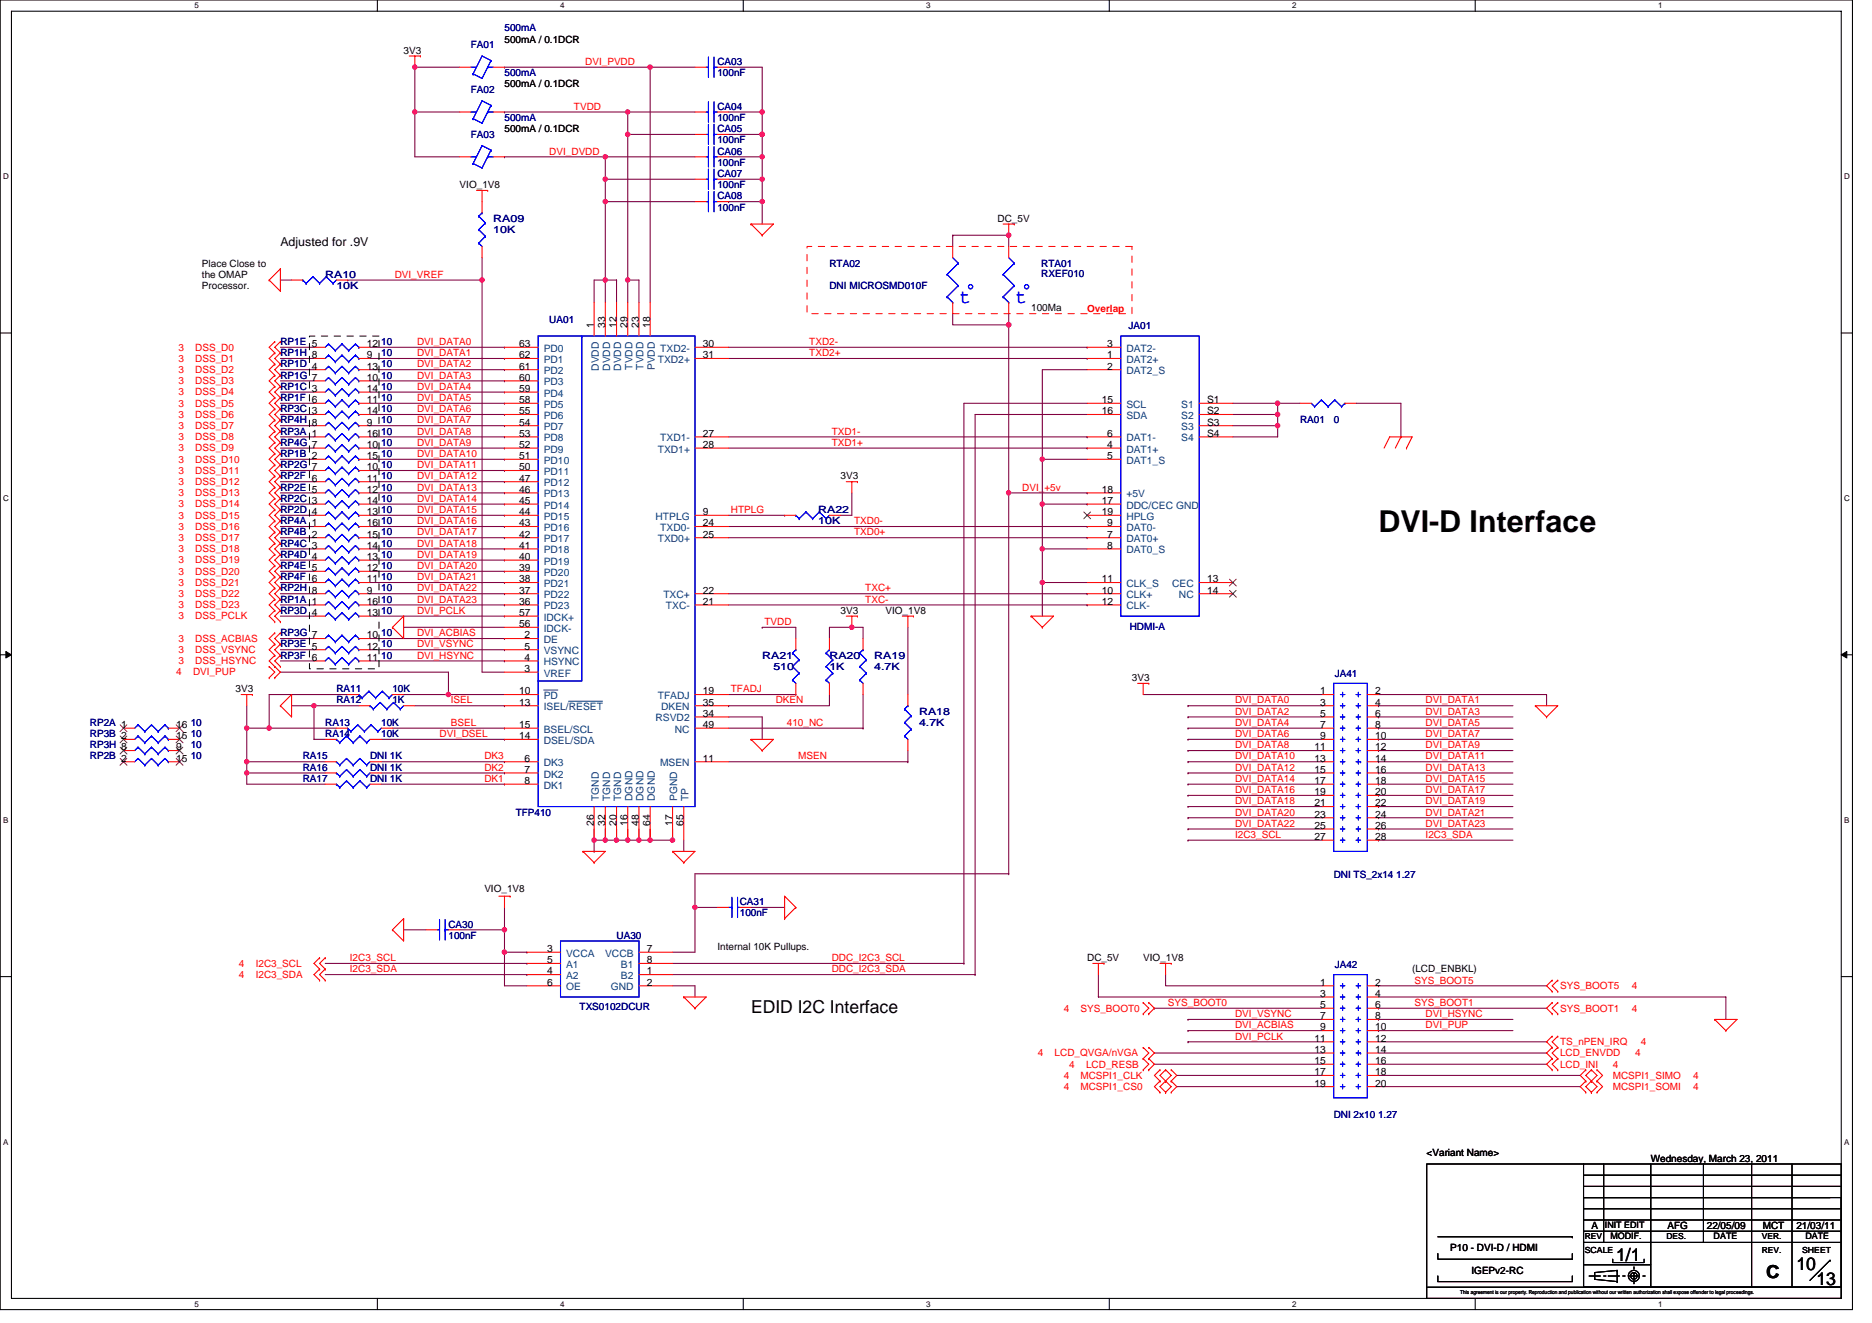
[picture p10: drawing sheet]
<svg xmlns="http://www.w3.org/2000/svg" width="297mm" height="210mm" viewBox="0 0 297 210" stroke-linecap="round" stroke-linejoin="round" font-family="sans-serif">
<defs><g id="words">
<text font-size="4.8" x="218.7" y="84.5">DVI-D Interface</text>
<g font-size="3.2" fill="#00f">
<text x="152.2" y="48">t</text>
<text x="161.1" y="48">t</text>
</g>
<g font-size="2.8">
<text x="119.2" y="160.8">EDID I2C Interface</text>
<text x="256.4" y="200.1">1/1</text>
<text x="280.2" y="202.8">C</text>
<text x="285" y="201.5">10</text>
<text x="288.2" y="204">13</text>
</g>
<text font-size="1.9" x="44.5" y="39.1">Adjusted for .9V</text>
<g font-size="1.6" fill="#000080">
<text x="80" y="5">500mA</text>
<text x="74.7" y="7.6">FA01</text>
<text x="113.8" y="10.3">CA03</text>
<text x="74.7" y="14.8">FA02</text>
<text x="80" y="12.1">500mA</text>
<text x="113.8" y="17.4">CA04</text>
<text x="113.8" y="12.1">100nF</text>
<text x="74.7" y="21.9">FA03</text>
<text x="80" y="19.2">500mA</text>
<text x="113.8" y="19.2">100nF</text>
<text x="113.8" y="21">CA05</text>
<text x="113.8" y="22.8">100nF</text>
<text x="113.8" y="28.1">CA07</text>
<text x="113.8" y="29.9">100nF</text>
<text x="113.8" y="24.5">CA06</text>
<text x="113.8" y="26.3">100nF</text>
<text x="78.3" y="35.2">RA09</text>
<text x="113.8" y="31.6">CA08</text>
<text x="113.8" y="33.4">100nF</text>
<text x="78.3" y="37">10K</text>
<text x="51.6" y="44.1">RA10</text>
<text x="53.4" y="45.9">10K</text>
<text x="131.6" y="42.3">RTA02</text>
<text x="131.6" y="45.9">DNI MICROSMD010F</text>
<text x="165.2" y="42.3">RTA01</text>
<text x="165.2" y="43.9">RXEF010</text>
<text x="87.2" y="51.2">UA01</text>
<text x="179.1" y="52.3">JA01</text>
<text x="44.5" y="58.3">RP1D</text>
<text x="44.5" y="56.5">RP1H</text>
<text x="44.5" y="54.8">RP1E</text>
<text x="60.5" y="58.3">10</text>
<text x="60.5" y="56.5">10</text>
<text x="60.5" y="54.8">10</text>
<text x="44.5" y="61.9">RP1C</text>
<text x="44.5" y="60.1">RP1G</text>
<text x="44.5" y="65.4">RP3C</text>
<text x="44.5" y="63.6">RP1F</text>
<text x="60.5" y="61.9">10</text>
<text x="60.5" y="65.4">10</text>
<text x="60.5" y="60.1">10</text>
<text x="60.5" y="63.6">10</text>
<text x="44.5" y="67.2">RP4H</text>
<text x="44.5" y="70.8">RP4G</text>
<text x="44.5" y="69">RP3A</text>
<text x="60.5" y="67.2">10</text>
<text x="60.5" y="69">10</text>
<text x="60.5" y="70.8">10</text>
<text x="206.3" y="67.2">RA01</text>
<text x="211.6" y="67.2">0</text>
<text x="44.5" y="74.3">RP2G</text>
<text x="44.5" y="77.9">RP2E</text>
<text x="44.5" y="76.1">RP2F</text>
<text x="44.5" y="72.5">RP1B</text>
<text x="60.5" y="77.9">10</text>
<text x="60.5" y="72.5">10</text>
<text x="60.5" y="74.3">10</text>
<text x="60.5" y="76.1">10</text>
<text x="44.5" y="79.7">RP2C</text>
<text x="44.5" y="83.2">RP4A</text>
<text x="44.5" y="81.4">RP2D</text>
<text x="60.5" y="79.7">10</text>
<text x="60.5" y="81.4">10</text>
<text x="60.5" y="83.2">10</text>
<text x="129.8" y="81.4">RA22</text>
<text x="129.8" y="83.2">10K</text>
<text x="44.5" y="86.8">RP4C</text>
<text x="44.5" y="88.5">RP4D</text>
<text x="44.5" y="85">RP4B</text>
<text x="60.5" y="86.8">10</text>
<text x="60.5" y="88.5">10</text>
<text x="60.5" y="85">10</text>
<text x="44.5" y="93.9">RP2H</text>
<text x="44.5" y="90.3">RP4E</text>
<text x="44.5" y="95.7">RP1A</text>
<text x="44.5" y="92.1">RP4F</text>
<text x="60.5" y="93.9">10</text>
<text x="60.5" y="90.3">10</text>
<text x="60.5" y="95.7">10</text>
<text x="60.5" y="92.1">10</text>
<text x="44.5" y="101">RP3G</text>
<text x="44.5" y="97.4">RP3D</text>
<text x="60.5" y="97.4">10</text>
<text x="60.5" y="101">10</text>
<text x="179.3" y="99.9">HDMI-A</text>
<text x="44.5" y="104.5">RP3F</text>
<text x="44.5" y="102.8">RP3E</text>
<text x="60.5" y="102.8">10</text>
<text x="60.5" y="104.5">10</text>
<text x="120.9" y="104.5">RA21</text>
<text x="122.7" y="106.3">510</text>
<text x="131.6" y="104.5">RA20</text>
<text x="131.6" y="106.3">1K</text>
<text x="138.7" y="104.5">RA19</text>
<text x="138.7" y="106.3">4.7K</text>
<text x="211.8" y="107.4">JA41</text>
<text x="53.4" y="109.9">RA11</text>
<text x="53.4" y="111.7">RA12</text>
<text x="62.3" y="109.9">10K</text>
<text x="62.3" y="111.7">1K</text>
<text x="145.8" y="113.4">RA18</text>
<text x="14.3" y="118.8">RP3H 8</text>
<text x="14.3" y="117">RP3B 2</text>
<text x="14.3" y="115.2">RP2A 1</text>
<text x="30.3" y="118.8">10</text>
<text x="30.3" y="117">10</text>
<text x="30.3" y="115.2">10</text>
<text x="51.6" y="115.2">RA13</text>
<text x="51.6" y="117">RA14</text>
<text x="60.5" y="115.2">10K</text>
<text x="60.5" y="117">10K</text>
<text x="145.8" y="115.2">4.7K</text>
<text x="14.3" y="120.5">RP2B 2</text>
<text x="30.3" y="120.5">10</text>
<text x="48" y="120.5">RA15</text>
<text x="48" y="124.1">RA17</text>
<text x="48" y="122.3">RA16</text>
<text x="58.7" y="120.5">DNI 1K</text>
<text x="58.7" y="124.1">DNI 1K</text>
<text x="58.7" y="122.3">DNI 1K</text>
<text x="81.8" y="129.4">TFP410</text>
<text x="117.4" y="143.7">CA31</text>
<text x="211.6" y="139.4">DNI TS_2x14 1.27</text>
<text x="71.2" y="147.2">CA30</text>
<text x="71.2" y="149">100nF</text>
<text x="97.8" y="149">UA30</text>
<text x="117.4" y="145.4">100nF</text>
<text x="211.8" y="153.6">JA42</text>
<text x="92" y="160.4">TXS0102DCUR</text>
<text x="211.6" y="177.4">DNI 2x10 1.27</text>
</g>
<g font-size="1.6">
<text x="64" y="8.5">3V3</text>
<text x="80" y="6.8">500mA / 0.1DCR</text>
<text x="80" y="13.9">500mA / 0.1DCR</text>
<text x="80" y="21">500mA / 0.1DCR</text>
<text x="72.9" y="29.9">VIO_1V8</text>
<text x="158.3" y="35.2">DC_5V</text>
<text x="32" y="42.3">Place Close to</text>
<text x="32" y="44.1">the OMAP</text>
<text x="32" y="45.9">Processor.</text>
<text x="94.3" y="52.1" transform="rotate(-90 94.3 52.1)">1</text>
<text x="96" y="52.1" transform="rotate(-90 96 52.1)">33</text>
<text x="97.8" y="52.1" transform="rotate(-90 97.8 52.1)">12</text>
<text x="99.6" y="52.1" transform="rotate(-90 99.6 52.1)">29</text>
<text x="101.4" y="52.1" transform="rotate(-90 101.4 52.1)">23</text>
<text x="103.1" y="52.1" transform="rotate(-90 103.1 52.1)">18</text>
<text x="163.6" y="49.4">100Ma</text>
<text x="49.5" y="58.7">4</text>
<text x="49.5" y="56.9">8</text>
<text x="49.5" y="55.1">5</text>
<text x="58.2" y="58.7">13</text>
<text x="58.2" y="56.9">9</text>
<text x="58.2" y="55.1">12</text>
<text x="82.4" y="55.1">63</text>
<text x="82.4" y="56.9">62</text>
<text x="82.4" y="58.7">61</text>
<text x="111.5" y="55.1">30</text>
<text x="111.5" y="56.9">31</text>
<text x="175.7" y="56.9">1</text>
<text x="175.7" y="55.1">3</text>
<text x="175.7" y="58.7">2</text>
<text x="49.5" y="62.2">3</text>
<text x="49.5" y="60.4">7</text>
<text x="49.5" y="65.8">3</text>
<text x="49.5" y="64">6</text>
<text x="58.2" y="62.2">14</text>
<text x="58.2" y="60.4">10</text>
<text x="58.2" y="65.8">14</text>
<text x="58.2" y="64">11</text>
<text x="82.4" y="60.4">60</text>
<text x="82.4" y="62.2">59</text>
<text x="82.4" y="64">58</text>
<text x="82.4" y="65.8">55</text>
<text x="174.8" y="64">15</text>
<text x="174.8" y="65.8">16</text>
<text x="191.5" y="64">S1</text>
<text x="191.5" y="65.8">S2</text>
<text x="49.5" y="67.5">8</text>
<text x="49.5" y="71.1">7</text>
<text x="49.5" y="69.3">1</text>
<text x="58.2" y="67.5">9</text>
<text x="58.2" y="71.1">10</text>
<text x="58.2" y="69.3">16</text>
<text x="82.4" y="67.5">54</text>
<text x="82.4" y="69.3">53</text>
<text x="82.4" y="71.1">52</text>
<text x="111.5" y="69.3">27</text>
<text x="111.5" y="71.1">28</text>
<text x="175.7" y="71.1">4</text>
<text x="175.7" y="69.3">6</text>
<text x="191.5" y="67.5">S3</text>
<text x="191.5" y="69.3">S4</text>
<text x="49.5" y="74.7">7</text>
<text x="49.5" y="76.4">6</text>
<text x="49.5" y="72.9">2</text>
<text x="58.2" y="74.7">10</text>
<text x="58.2" y="76.4">11</text>
<text x="58.2" y="72.9">15</text>
<text x="82.4" y="72.9">51</text>
<text x="82.4" y="74.7">50</text>
<text x="82.4" y="76.4">47</text>
<text x="133.4" y="76.1">3V3</text>
<text x="175.7" y="72.9">5</text>
<text x="49.5" y="80">3</text>
<text x="49.5" y="83.5">1</text>
<text x="49.5" y="78.2">5</text>
<text x="49.5" y="81.8">4</text>
<text x="58.2" y="80">14</text>
<text x="58.2" y="83.5">16</text>
<text x="58.2" y="78.2">12</text>
<text x="58.2" y="81.8">13</text>
<text x="82.4" y="78.2">46</text>
<text x="82.4" y="80">45</text>
<text x="82.4" y="81.8">44</text>
<text x="82.4" y="83.5">43</text>
<text x="111.5" y="83.5">24</text>
<text x="111.5" y="81.8">9</text>
<text x="174.8" y="80">17</text>
<text x="174.8" y="78.2">18</text>
<text x="174.8" y="81.8">19</text>
<text x="175.7" y="83.5">9</text>
<text x="49.5" y="87.1">3</text>
<text x="49.5" y="88.9">4</text>
<text x="49.5" y="85.3">2</text>
<text x="58.2" y="87.1">14</text>
<text x="58.2" y="88.9">13</text>
<text x="58.2" y="85.3">15</text>
<text x="82.4" y="85.3">42</text>
<text x="82.4" y="87.1">41</text>
<text x="82.4" y="88.9">40</text>
<text x="111.5" y="85.3">25</text>
<text x="175.7" y="85.3">7</text>
<text x="175.7" y="87.1">8</text>
<text x="49.5" y="94.2">8</text>
<text x="49.5" y="90.7">5</text>
<text x="49.5" y="96">1</text>
<text x="49.5" y="92.4">6</text>
<text x="58.2" y="94.2">9</text>
<text x="58.2" y="90.7">12</text>
<text x="58.2" y="96">16</text>
<text x="58.2" y="92.4">11</text>
<text x="82.4" y="90.7">39</text>
<text x="82.4" y="92.4">38</text>
<text x="82.4" y="94.2">37</text>
<text x="82.4" y="96">36</text>
<text x="111.5" y="96">21</text>
<text x="111.5" y="94.2">22</text>
<text x="174.8" y="94.2">10</text>
<text x="174.8" y="96">12</text>
<text x="174.8" y="92.4">11</text>
<text x="191.5" y="94.2">14</text>
<text x="191.5" y="92.4">13</text>
<text x="49.5" y="101.3">7</text>
<text x="49.5" y="97.8">4</text>
<text x="58.2" y="101.3">10</text>
<text x="58.2" y="97.8">13</text>
<text x="82.4" y="97.8">57</text>
<text x="82.4" y="99.5">56</text>
<text x="83.2" y="101.3">2</text>
<text x="133.4" y="97.4">3V3</text>
<text x="140.5" y="97.4">VIO_1V8</text>
<text x="49.5" y="104.9">6</text>
<text x="49.5" y="103.1">5</text>
<text x="58.2" y="104.9">11</text>
<text x="58.2" y="103.1">12</text>
<text x="83.2" y="103.1">5</text>
<text x="83.2" y="104.9">4</text>
<text x="83.2" y="106.7">3</text>
<text x="37.4" y="109.9">3V3</text>
<text x="82.4" y="112">13</text>
<text x="82.4" y="110.2">10</text>
<text x="111.5" y="112">35</text>
<text x="111.5" y="113.8">34</text>
<text x="111.5" y="110.2">19</text>
<text x="179.6" y="108.1">3V3</text>
<text x="209.5" y="110.2">1</text>
<text x="209.5" y="112">3</text>
<text x="209.5" y="113.8">5</text>
<text x="218.2" y="110.2">2</text>
<text x="218.2" y="112">4</text>
<text x="218.2" y="113.8">6</text>
<text x="28" y="119.1">9</text>
<text x="28" y="117.3">15</text>
<text x="28" y="115.5">16</text>
<text x="82.4" y="115.5">15</text>
<text x="82.4" y="117.3">14</text>
<text x="111.5" y="115.5">49</text>
<text x="208.6" y="119.1">11</text>
<text x="209.5" y="115.5">7</text>
<text x="209.5" y="117.3">9</text>
<text x="218.2" y="115.5">8</text>
<text x="218.2" y="117.3">10</text>
<text x="218.2" y="119.1">12</text>
<text x="28" y="120.9">15</text>
<text x="83.2" y="122.7">7</text>
<text x="83.2" y="124.4">8</text>
<text x="83.2" y="120.9">6</text>
<text x="111.5" y="120.9">11</text>
<text x="208.6" y="120.9">13</text>
<text x="208.6" y="122.7">15</text>
<text x="208.6" y="124.4">17</text>
<text x="218.2" y="120.9">14</text>
<text x="218.2" y="122.7">16</text>
<text x="218.2" y="124.4">18</text>
<text x="94.3" y="131.1" transform="rotate(-90 94.3 131.1)">26</text>
<text x="96" y="131.1" transform="rotate(-90 96 131.1)">32</text>
<text x="97.8" y="131.1" transform="rotate(-90 97.8 131.1)">20</text>
<text x="99.6" y="131.1" transform="rotate(-90 99.6 131.1)">16</text>
<text x="101.4" y="131.1" transform="rotate(-90 101.4 131.1)">48</text>
<text x="103.1" y="131.1" transform="rotate(-90 103.1 131.1)">64</text>
<text x="106.7" y="131.1" transform="rotate(-90 106.7 131.1)">17</text>
<text x="108.5" y="131.1" transform="rotate(-90 108.5 131.1)">65</text>
<text x="208.6" y="126.2">19</text>
<text x="208.6" y="128">21</text>
<text x="208.6" y="129.8">23</text>
<text x="208.6" y="131.6">25</text>
<text x="218.2" y="126.2">20</text>
<text x="218.2" y="128">22</text>
<text x="218.2" y="129.8">24</text>
<text x="218.2" y="131.6">26</text>
<text x="208.6" y="133.3">27</text>
<text x="218.2" y="133.3">28</text>
<text x="76.9" y="141.5">VIO_1V8</text>
<text x="86.8" y="152.9">5</text>
<text x="86.8" y="151.1">3</text>
<text x="86.8" y="154.7">4</text>
<text x="102.6" y="152.9">8</text>
<text x="102.6" y="154.7">1</text>
<text x="102.6" y="151.1">7</text>
<text x="113.8" y="150.8">Internal 10K Pullups.</text>
<text x="172.5" y="152.5">DC_5V</text>
<text x="181.4" y="152.5">VIO_1V8</text>
<text x="224.1" y="154.3">(LCD_ENBKL)</text>
<text x="86.8" y="156.4">6</text>
<text x="102.6" y="156.4">2</text>
<text x="209.5" y="156.4">1</text>
<text x="209.5" y="158.2">3</text>
<text x="209.5" y="160">5</text>
<text x="209.5" y="161.8">7</text>
<text x="218.2" y="156.4">2</text>
<text x="218.2" y="158.2">4</text>
<text x="218.2" y="160">6</text>
<text x="218.2" y="161.8">8</text>
<text x="208.6" y="165.3">11</text>
<text x="208.6" y="167.1">13</text>
<text x="209.5" y="163.6">9</text>
<text x="218.2" y="163.6">10</text>
<text x="218.2" y="165.3">12</text>
<text x="218.2" y="167.1">14</text>
<text x="208.6" y="168.9">15</text>
<text x="208.6" y="170.7">17</text>
<text x="208.6" y="172.4">19</text>
<text x="218.2" y="168.9">16</text>
<text x="218.2" y="170.7">18</text>
<text x="218.2" y="172.4">20</text>
<text x="226.4" y="183.5">&lt;Variant Name&gt;</text>
<text x="261.9" y="184.4">Wednesday, March 23, 2011</text>
<text x="252.5" y="195.1">A</text>
<text x="264.6" y="195.1">AFG</text>
<text x="270.8" y="195.1">22/05/09</text>
<text x="279.7" y="195.1">MCT</text>
<text x="285" y="195.1">21/03/11</text>
<text x="230.1" y="198.6">P10 - DVI-D / HDMI</text>
<text x="233.5" y="202.2">IGEPv2-RC</text>
</g>
<g font-size="1.6" fill="#f00">
<text x="92.9" y="10.3">DVI_PVDD</text>
<text x="91.1" y="17.4">TVDD</text>
<text x="87.2" y="24.5">DVI_DVDD</text>
<text x="62.6" y="44.1">DVI_VREF</text>
<text x="172.5" y="49.5">Overlap</text>
<text x="28.3" y="59.2">3</text>
<text x="28.3" y="57.4">3</text>
<text x="28.3" y="55.6">3</text>
<text x="31" y="59.2">DSS_D2</text>
<text x="31" y="57.4">DSS_D1</text>
<text x="31" y="55.6">DSS_D0</text>
<text x="66.2" y="58.3">DVI_DATA2</text>
<text x="66.2" y="54.8">DVI_DATA0</text>
<text x="66.2" y="56.5">DVI_DATA1</text>
<text x="128.4" y="54.8">TXD2-</text>
<text x="128.4" y="56.5">TXD2+</text>
<text x="28.3" y="62.8">3</text>
<text x="28.3" y="61">3</text>
<text x="28.3" y="64.5">3</text>
<text x="31" y="62.8">DSS_D4</text>
<text x="31" y="61">DSS_D3</text>
<text x="31" y="64.5">DSS_D5</text>
<text x="66.2" y="63.6">DVI_DATA5</text>
<text x="66.2" y="65.4">DVI_DATA6</text>
<text x="66.2" y="61.9">DVI_DATA4</text>
<text x="66.2" y="60.1">DVI_DATA3</text>
<text x="28.3" y="66.3">3</text>
<text x="28.3" y="69.9">3</text>
<text x="28.3" y="68.1">3</text>
<text x="28.3" y="71.6">3</text>
<text x="31" y="66.3">DSS_D6</text>
<text x="31" y="69.9">DSS_D8</text>
<text x="31" y="68.1">DSS_D7</text>
<text x="31" y="71.6">DSS_D9</text>
<text x="66.2" y="70.8">DVI_DATA9</text>
<text x="66.2" y="69">DVI_DATA8</text>
<text x="66.2" y="67.2">DVI_DATA7</text>
<text x="132" y="70.8">TXD1+</text>
<text x="132" y="69">TXD1-</text>
<text x="28.3" y="75.2">3</text>
<text x="28.3" y="73.4">3</text>
<text x="28.3" y="77">3</text>
<text x="31" y="75.2">DSS_D11</text>
<text x="31" y="73.4">DSS_D10</text>
<text x="31" y="77">DSS_D12</text>
<text x="66.2" y="74.3">DVI_DATA11</text>
<text x="66.2" y="77.9">DVI_DATA13</text>
<text x="66.2" y="72.5">DVI_DATA10</text>
<text x="66.2" y="76.1">DVI_DATA12</text>
<text x="162.2" y="77.9">DVI_+5v</text>
<text x="28.3" y="80.5">3</text>
<text x="28.3" y="78.8">3</text>
<text x="28.3" y="82.3">3</text>
<text x="31" y="80.5">DSS_D14</text>
<text x="31" y="78.8">DSS_D13</text>
<text x="31" y="82.3">DSS_D15</text>
<text x="66.2" y="81.4">DVI_DATA15</text>
<text x="66.2" y="83.2">DVI_DATA16</text>
<text x="66.2" y="79.7">DVI_DATA14</text>
<text x="116" y="81.4">HTPLG</text>
<text x="135.5" y="83.2">TXD0-</text>
<text x="28.3" y="85.9">3</text>
<text x="28.3" y="87.7">3</text>
<text x="28.3" y="89.4">3</text>
<text x="28.3" y="84.1">3</text>
<text x="31" y="85.9">DSS_D17</text>
<text x="31" y="87.7">DSS_D18</text>
<text x="31" y="89.4">DSS_D19</text>
<text x="31" y="84.1">DSS_D16</text>
<text x="66.2" y="88.5">DVI_DATA19</text>
<text x="66.2" y="85">DVI_DATA17</text>
<text x="66.2" y="86.8">DVI_DATA18</text>
<text x="135.5" y="85">TXD0+</text>
<text x="28.3" y="93">3</text>
<text x="28.3" y="91.2">3</text>
<text x="28.3" y="94.8">3</text>
<text x="31" y="93">DSS_D21</text>
<text x="31" y="91.2">DSS_D20</text>
<text x="31" y="94.8">DSS_D22</text>
<text x="66.2" y="92.1">DVI_DATA21</text>
<text x="66.2" y="95.7">DVI_DATA23</text>
<text x="66.2" y="90.3">DVI_DATA20</text>
<text x="66.2" y="93.9">DVI_DATA22</text>
<text x="137.3" y="93.9">TXC+</text>
<text x="137.3" y="95.7">TXC-</text>
<text x="28.3" y="98.3">3</text>
<text x="28.3" y="96.5">3</text>
<text x="28.3" y="101.9">3</text>
<text x="31" y="98.3">DSS_PCLK</text>
<text x="31" y="96.5">DSS_D23</text>
<text x="31" y="101.9">DSS_ACBIAS</text>
<text x="66.2" y="97.4">DVI_PCLK</text>
<text x="66.2" y="101">DVI_ACBIAS</text>
<text x="121.3" y="99.2">TVDD</text>
<text x="28" y="107.2">4</text>
<text x="28.3" y="103.7">3</text>
<text x="28.3" y="105.4">3</text>
<text x="30.6" y="107.2">DVI_PUP</text>
<text x="31" y="103.7">DSS_VSYNC</text>
<text x="31" y="105.4">DSS_HSYNC</text>
<text x="66.2" y="102.8">DVI_VSYNC</text>
<text x="66.2" y="104.5">DVI_HSYNC</text>
<text x="71.5" y="111.7">ISEL</text>
<text x="116" y="109.9">TFADJ</text>
<text x="123.1" y="111.7">DKEN</text>
<text x="196" y="111.7">DVI_DATA0</text>
<text x="196" y="113.4">DVI_DATA2</text>
<text x="226.2" y="111.7">DVI_DATA1</text>
<text x="226.2" y="113.4">DVI_DATA3</text>
<text x="69.7" y="117">DVI_DSEL</text>
<text x="71.5" y="115.2">BSEL</text>
<text x="124.9" y="115.2">410_NC</text>
<text x="196" y="118.8">DVI_DATA8</text>
<text x="196" y="117">DVI_DATA6</text>
<text x="196" y="115.2">DVI_DATA4</text>
<text x="226.2" y="115.2">DVI_DATA5</text>
<text x="226.2" y="117">DVI_DATA7</text>
<text x="226.2" y="118.8">DVI_DATA9</text>
<text x="76.9" y="120.5">DK3</text>
<text x="76.9" y="124.1">DK1</text>
<text x="76.9" y="122.3">DK2</text>
<text x="126.6" y="120.5">MSEN</text>
<text x="196" y="120.5">DVI_DATA10</text>
<text x="196" y="125.9">DVI_DATA16</text>
<text x="196" y="124.1">DVI_DATA14</text>
<text x="196" y="122.3">DVI_DATA12</text>
<text x="226.2" y="124.1">DVI_DATA15</text>
<text x="226.2" y="120.5">DVI_DATA11</text>
<text x="226.2" y="125.9">DVI_DATA17</text>
<text x="226.2" y="122.3">DVI_DATA13</text>
<text x="196" y="127.7">DVI_DATA18</text>
<text x="196" y="129.4">DVI_DATA20</text>
<text x="196" y="131.2">DVI_DATA22</text>
<text x="226.2" y="127.7">DVI_DATA19</text>
<text x="226.2" y="129.4">DVI_DATA21</text>
<text x="226.2" y="131.2">DVI_DATA23</text>
<text x="196" y="133">I2C3_SCL</text>
<text x="226.2" y="133">I2C3_SDA</text>
<text x="37.9" y="155.2">4</text>
<text x="37.9" y="153.4">4</text>
<text x="40.6" y="155.2">I2C3_SDA</text>
<text x="40.6" y="153.4">I2C3_SCL</text>
<text x="55.5" y="154.3">I2C3_SDA</text>
<text x="55.5" y="152.5">I2C3_SCL</text>
<text x="132" y="152.5">DDC_I2C3_SCL</text>
<text x="132" y="154.3">DDC_I2C3_SDA</text>
<text x="168.8" y="160.5">4</text>
<text x="171.4" y="160.5">SYS_BOOT0</text>
<text x="185.3" y="159.7">SYS_BOOT0</text>
<text x="196" y="161.4">DVI_VSYNC</text>
<text x="224.4" y="156.1">SYS_BOOT5</text>
<text x="224.4" y="159.7">SYS_BOOT1</text>
<text x="226.2" y="161.4">DVI_HSYNC</text>
<text x="247.5" y="160.5">SYS_BOOT1</text>
<text x="247.5" y="157">SYS_BOOT5</text>
<text x="258.9" y="160.5">4</text>
<text x="258.9" y="157">4</text>
<text x="164.7" y="167.7">4</text>
<text x="167.3" y="167.7">LCD_QVGA/nVGA</text>
<text x="196" y="165">DVI_PCLK</text>
<text x="196" y="163.2">DVI_ACBIAS</text>
<text x="226.2" y="163.2">DVI_PUP</text>
<text x="247.5" y="167.7">LCD_ENVDD</text>
<text x="247.5" y="165.9">TS_nPEN_IRQ</text>
<text x="259.5" y="167.7">4</text>
<text x="260.3" y="165.9">4</text>
<text x="168.8" y="171.2">4</text>
<text x="168.8" y="173">4</text>
<text x="169.7" y="169.4">4</text>
<text x="171.4" y="171.2">MCSPI1_CLK</text>
<text x="171.4" y="173">MCSPI1_CS0</text>
<text x="172.3" y="169.4">LCD_RESB</text>
<text x="247.5" y="169.4">LCD_INI</text>
<text x="255.9" y="169.4">4</text>
<text x="255.9" y="171.2">MCSPI1_SIMO</text>
<text x="255.9" y="173">MCSPI1_SOMI</text>
<text x="268.7" y="171.2">4</text>
<text x="268.7" y="173">4</text>
</g>
<g font-size="1.6" fill="#004080">
<text x="86.3" y="55.8">PD0</text>
<text x="86.3" y="57.6">PD1</text>
<text x="86.3" y="59.4">PD2</text>
<text x="95" y="58.9" transform="rotate(-90 95 58.9)">DVDD</text>
<text x="96.8" y="58.9" transform="rotate(-90 96.8 58.9)">DVDD</text>
<text x="98.6" y="58.9" transform="rotate(-90 98.6 58.9)">DVDD</text>
<text x="100.3" y="58.7" transform="rotate(-90 100.3 58.7)">TVDD</text>
<text x="102.1" y="58.7" transform="rotate(-90 102.1 58.7)">TVDD</text>
<text x="103.9" y="58.8" transform="rotate(-90 103.9 58.8)">PVDD</text>
<text x="104.4" y="57.6">TXD2+</text>
<text x="104.8" y="55.8">TXD2-</text>
<text x="178.7" y="57.6">DAT2+</text>
<text x="178.7" y="55.8">DAT2-</text>
<text x="178.7" y="59.4">DAT2_S</text>
<text x="86.3" y="61.2">PD3</text>
<text x="86.3" y="62.9">PD4</text>
<text x="86.3" y="64.7">PD5</text>
<text x="178.7" y="64.7">SCL</text>
<text x="187.4" y="64.7">S1</text>
<text x="86.3" y="66.5">PD6</text>
<text x="86.3" y="68.3">PD7</text>
<text x="86.3" y="70.1">PD8</text>
<text x="86.3" y="71.8">PD9</text>
<text x="104.4" y="71.8">TXD1+</text>
<text x="104.8" y="70.1">TXD1-</text>
<text x="178.7" y="71.8">DAT1+</text>
<text x="178.7" y="70.1">DAT1-</text>
<text x="178.7" y="66.5">SDA</text>
<text x="187.4" y="66.5">S2</text>
<text x="187.4" y="68.3">S3</text>
<text x="187.4" y="70.1">S4</text>
<text x="86.3" y="73.6">PD10</text>
<text x="86.3" y="75.4">PD11</text>
<text x="86.3" y="77.2">PD12</text>
<text x="178.7" y="73.6">DAT1_S</text>
<text x="86.3" y="79">PD13</text>
<text x="86.3" y="80.7">PD14</text>
<text x="86.3" y="82.5">PD15</text>
<text x="104" y="82.5">HTPLG</text>
<text x="178.7" y="80.7">DDC/CEC GND</text>
<text x="178.7" y="79">+5V</text>
<text x="178.7" y="82.5">HPLG</text>
<text x="86.3" y="84.3">PD16</text>
<text x="86.3" y="86.1">PD17</text>
<text x="86.3" y="87.8">PD18</text>
<text x="86.3" y="89.6">PD19</text>
<text x="104.4" y="86.1">TXD0+</text>
<text x="104.8" y="84.3">TXD0-</text>
<text x="178.7" y="86.1">DAT0+</text>
<text x="178.7" y="87.8">DAT0_S</text>
<text x="178.7" y="84.3">DAT0-</text>
<text x="86.3" y="91.4">PD20</text>
<text x="86.3" y="93.2">PD21</text>
<text x="86.3" y="95">PD22</text>
<text x="105.3" y="95">TXC+</text>
<text x="178.7" y="95">CLK+</text>
<text x="178.7" y="93.2">CLK_S</text>
<text x="186" y="93.2">CEC</text>
<text x="187.1" y="95">NC</text>
<text x="86.3" y="96.7">PD23</text>
<text x="86.3" y="98.5">IDCK+</text>
<text x="86.3" y="100.3">IDCK-</text>
<text x="105.7" y="96.7">TXC-</text>
<text x="178.7" y="96.7">CLK-</text>
<text x="86.3" y="102.1">DE</text>
<text x="86.3" y="103.8">VSYNC</text>
<text x="86.3" y="105.6">HSYNC</text>
<text x="86.3" y="107.4">VREF</text>
<text x="86.3" y="112.7">ISEL/RESET</text>
<text x="86.3" y="111">PD</text>
<text x="104.4" y="111">TFADJ</text>
<text x="104.9" y="112.7">DKEN</text>
<text x="86.3" y="116.3">BSEL/SCL</text>
<text x="86.3" y="118.1">DSEL/SDA</text>
<text x="104" y="114.5">RSVD2</text>
<text x="107.1" y="116.3">NC</text>
<text x="86.3" y="123.4">DK2</text>
<text x="86.3" y="125.2">DK1</text>
<text x="86.3" y="121.6">DK3</text>
<text x="104.7" y="121.6">MSEN</text>
<text x="95" y="127.1" transform="rotate(-90 95 127.1)">TGND</text>
<text x="96.8" y="127.1" transform="rotate(-90 96.8 127.1)">TGND</text>
<text x="98.6" y="127.1" transform="rotate(-90 98.6 127.1)">TGND</text>
<text x="100.3" y="127.1" transform="rotate(-90 100.3 127.1)">DGND</text>
<text x="102.1" y="127.1" transform="rotate(-90 102.1 127.1)">DGND</text>
<text x="103.9" y="127.1" transform="rotate(-90 103.9 127.1)">DGND</text>
<text x="107.5" y="127.1" transform="rotate(-90 107.5 127.1)">PGND</text>
<text x="109.2" y="127.1" transform="rotate(-90 109.2 127.1)">TP</text>
<text x="89.8" y="153.6">A1</text>
<text x="89.8" y="151.8">VCCA</text>
<text x="89.8" y="155.4">A2</text>
<text x="96" y="151.8">VCCB</text>
<text x="98.5" y="153.6">B1</text>
<text x="98.5" y="155.4">B2</text>
<text x="89.8" y="157.2">OE</text>
<text x="96.9" y="157.2">GND</text>
</g>
<g font-size="1.4">
<text x="254.7" y="194.9">INIT EDIT</text>
<text x="255.5" y="196.7">MODIF.</text>
<text x="271.9" y="196.7">DATE</text>
<text x="286.5" y="196.7">DATE</text>
</g>
<g font-size="1.3">
<text x="30.8" y="1.3">5</text>
<text x="88.9" y="1.3">4</text>
<text x="147" y="1.3">3</text>
<text x="205" y="1.3">2</text>
<text x="263.1" y="1.3">1</text>
<text x=".5" y="28.4">D</text>
<text x="292.6" y="28.4">D</text>
<text x=".5" y="79.5">C</text>
<text x="292.6" y="79.5">C</text>
<text x=".5" y="130.6">B</text>
<text x="292.6" y="130.6">B</text>
<text x=".5" y="181.7">A</text>
<text x="292.6" y="181.7">A</text>
<text x="251.5" y="196.6">REV</text>
<text x="264.4" y="196.6">DES.</text>
<text x="279.5" y="196.6">VER.</text>
<text x="251.5" y="198.9">SCALE</text>
<text x="279.5" y="198.9">REV.</text>
<text x="285.9" y="198.9">SHEET</text>
<text x="30.8" y="207.4">5</text>
<text x="88.9" y="207.4">4</text>
<text x="147" y="207.4">3</text>
<text x="205" y="207.4">2</text>
<text x="263.1" y="207.4">1</text>
</g>
<text font-size=".9" x="231.7" y="205.4">This agreement is our property. Reproduction and publication without our written authorization shall expose offender to legal proceedings.</text>
</g></defs>
<path d="M0 0h293.9v207.9h-293.9zM1.8 1.8h290.4v204.3h-290.4z" fill="none" stroke="#000" stroke-width=".17"/>
<g fill="#fff">
<path d="M30.8 .2h.7v1.4h-.7z"/>
<path d="M30.8 206.3h.7v1.4h-.7z"/>
</g>
<path d="M59.9 0v1.8M59.9 206.1v1.8" fill="none" stroke="#000" stroke-width=".17"/>
<g fill="#fff">
<path d="M88.9 .2h.7v1.4h-.7z"/>
<path d="M88.9 206.3h.7v1.4h-.7z"/>
</g>
<path d="M117.9 0v1.8M117.9 206.1v1.8" fill="none" stroke="#000" stroke-width=".17"/>
<g fill="#fff">
<path d="M147 .2h.7v1.4h-.7z"/>
<path d="M147 206.3h.7v1.4h-.7z"/>
</g>
<path d="M176 0v1.8M176 206.1v1.8" fill="none" stroke="#000" stroke-width=".17"/>
<g fill="#fff">
<path d="M205 .2h.7v1.4h-.7z"/>
<path d="M205 206.3h.7v1.4h-.7z"/>
</g>
<path d="M234.1 0v1.8M234.1 206.1v1.8" fill="none" stroke="#000" stroke-width=".17"/>
<g fill="#fff">
<path d="M263.1 .2h.7v1.4h-.7z"/>
<path d="M263.1 206.3h.7v1.4h-.7z"/>
<path d="M.5 27.3h.9v1.4h-.9z"/>
<path d="M292.6 27.3h.9v1.4h-.9z"/>
<path d="M.5 78.4h.9v1.4h-.9z"/>
<path d="M292.6 78.4h.9v1.4h-.9z"/>
</g>
<path d="M0 52.9h1.8M292.2 52.9h1.7" fill="none" stroke="#000" stroke-width=".17"/>
<g fill="#fff">
<path d="M.5 129.5h.8v1.4h-.8z"/>
<path d="M292.6 129.5h.9v1.4h-.9z"/>
</g>
<path d="M0 103.9h1.8M292.2 103.9h1.7" fill="none" stroke="#000" stroke-width=".17"/>
<path d="M.9 103.4l.9 .5-.9 .5zM292.2 103.9l.8-.5v1z" fill="#000" stroke="#000" stroke-width=".16"/>
<g fill="#fff">
<path d="M.5 180.5h.8v1.4h-.8z"/>
<path d="M292.6 180.5h.9v1.4h-.9z"/>
</g>
<g fill="none" stroke="#000" stroke-width=".17">
<path d="M0 155h1.8M292.2 155h1.7M228.2 199v.9h21.3v-.9M228.2 196.3h21.3M249.5 196.3h.1M251.3 186.5h40.9M251.3 193.6h40.7M251.3 191.9h40.7M251.3 190.1h39.1M251.3 188.3h40.9M251.3 197.2h40.9M251.3 184.7h-24.9v19.6"/>
<path d="M251.3 184.7h.1M251.3 195.4h40.9M251.3 190.1h40.9v14.2h-40.9zM251.3 184.7h40.9v19.6h-40.9zM254.5 184.7v12.5M255.9 199.9v.5h5v-.5M261.9 184.7v19.6M270.3 184.7v12.5M277.9 184.7v19.6M284.3 184.7v19.6M292.2 195.4h.1M226.4 204.3h65.8v1.8h-65.8z"/>
<path d="M228.2 202.5v.9h21.3v-.9M251.3 200.7h10.6M252.2 202.5h1.7M254.5 202.5h.3M255.2 202.5h1.8M256.6 201.6h.1M256.6 203.4h.1M256.6 201.6l-3.6 .4v1.1l3.6 .3M256.6 201.6v1.8M257.5 202.5h.3M258.4 202.5h1.8M259.3 201.1v.3"/>
<path d="M259.3 202h.1M259.3 202v1.8M260.7 202.5h.3M290.4 200h.1M290.4 200l-3.2 3.2"/>
<circle cx="259.2" cy="202.5" r=".53"/>
<circle cx="259.3" cy="202.5" r=".88"/>
</g>
<g fill="none" stroke="#800040" stroke-width=".17">
<path d="M65.8 17.8v7.1h7.1M65.8 10.7h.1M65.8 17.8h.1M65.8 10.7v7.1M65.8 10.7h7.1M65.8 17.8h7.1M80 10.7h.1M80 17.8h.1M80 10.7h23.2M80 17.8h19.6M99.6 17.8v3.5M99.6 17.8h10.7"/>
<path d="M103.2 10.7h7.1M103.2 10.7h.1M103.2 10.7v37.3M115.6 10.7h5.3v7.1M115.6 17.8h5.3M120.9 17.8h.1M120.9 17.8v14.2M80 24.9h.1M80 24.9h16.1M96.1 28.4h.1M96.1 32v12.4M96.1 32h.1"/>
<path d="M96.1 24.9h.1M96.1 28.4v3.6M96.1 24.9h14.2M96.1 28.4h14.2M96.1 32h14.2M96.1 24.9v3.5M99.6 21.3h10.7M99.6 21.3v23.1M115.6 21.3h5.3M115.6 28.4h5.3M115.6 24.9h5.3M115.6 32h.1"/>
<path d="M115.6 32h5.3M120.9 32v3.6M120.9 24.9h.1M120.9 21.3h.1M120.9 28.4h.1M151.2 37.3h8.9v1.8M151.2 37.3h.1M151.2 37.3v1.8M44.5 55.1h5.3M44.5 44.4h1.8M44.5 56.9h5.3M44.5 58.7h5.3"/>
<path d="M55.2 44.4h.1M55.2 44.4h21.3M58.7 58.7h21.3M58.7 55.1h21.3M58.7 56.9h21.3M76.5 44.4h.1M76.5 44.4v62.3h3.5M76.5 40.9v3.5M80 58.7h.1M80 55.1h.1M80 56.9h.1M96.1 44.4h-1.8v3.6"/>
<path d="M96.1 44.4v3.6M96.1 44.4h1.7M97.8 44.4h.1M97.8 44.4v3.6M99.6 44.4h1.8v3.6M99.6 44.4h.1M99.6 44.4v3.6M115.6 55.1h56.9M115.6 56.9h56.9M151.2 49.8v1.8h8.9M160.1 51.6h.1M160.1 49.8v88.9"/>
<path d="M172.5 55.1h.1M172.5 56.9h.1M172.5 58.7h-7.1v14.2M44.5 64h5.3M44.5 67.6h5.3M44.5 69.3h5.3M44.5 62.2h5.3M44.5 60.5h5.3M44.5 72.9h5.3M44.5 71.1h5.3M44.5 78.2h5.3M44.5 74.7h5.3"/>
<path d="M44.5 65.8h5.3M44.5 76.5h5.3M58.7 71.1h21.3M58.7 69.3h21.3M58.7 74.7h21.3M58.7 78.2h21.3M58.7 72.9h21.3M58.7 64h21.3M58.7 67.6h21.3M58.7 76.5h21.3M58.7 65.8h21.3M58.7 62.2h21.3"/>
<path d="M58.7 60.5h21.3M80 71.1h.1M80 69.3h.1M80 74.7h.1M80 78.2h.1M80 72.9h.1M80 64h.1M80 67.6h.1M80 76.5h.1M80 65.8h.1M80 62.2h.1M80 60.5h.1"/>
<path d="M115.6 71.1h56.9M115.6 69.3h56.9M135.2 78.2v3.6h-1.8M160.1 78.2h.1M160.1 78.2h12.4M165.4 72.9h7.1M165.4 72.9v7.1M165.4 72.9h.1M172.5 64h-19.6v88.9M172.5 65.8h-17.8v88.9M172.5 78.2h.1M172.5 71.1h.1"/>
<path d="M172.5 69.3h.1M195.6 67.6h7.1v1.7h-7.1M195.6 65.8h7.1v1.8M195.6 64h7.1v1.8M202.7 67.6h.1M202.7 64h.1M202.7 64h3.6M215.2 64h7.1v5.3M44.5 92.5h5.3M44.5 85.3h5.3M44.5 94.2h5.3M44.5 88.9h5.3"/>
<path d="M44.5 87.1h5.3M44.5 80h5.3M44.5 81.8h5.3M44.5 90.7h5.3M44.5 97.8h5.3M44.5 96h5.3M44.5 83.6h5.3M58.7 92.5h21.3M58.7 97.8h21.3M58.7 88.9h21.3M58.7 81.8h21.3M58.7 94.2h21.3"/>
<path d="M58.7 96h21.3M58.7 83.6h21.3M58.7 80h21.3M58.7 90.7h21.3M58.7 85.3h21.3M58.7 87.1h21.3M64 99.6h16M80 92.5h.1M80 97.8h.1M80 88.9h.1M80 96h.1M80 81.8h.1"/>
<path d="M80 83.6h.1M80 80h.1M80 90.7h.1M80 85.3h.1M80 87.1h.1M80 94.2h.1M115.6 81.8h8.9M115.6 94.2h56.9M115.6 96h56.9M115.6 83.6h56.9M115.6 85.3h56.9M120.9 99.6h.1"/>
<path d="M120.9 99.6h5.4v1.7M124.5 81.8h.1M135.2 99.6h1.7v1.7M135.2 99.6h-3.6v1.7M135.2 99.6h.1M144.1 99.6v10.6M165.4 87.1h.1M165.4 92.5h7.1M165.4 92.5h.1M165.4 87.1h7.1M165.4 92.5v5.3M165.4 80v12.5"/>
<path d="M165.4 80h7.1M172.5 94.2h.1M172.5 96h.1M172.5 85.3h.1M172.5 83.6h.1M172.5 80h.1M39.2 115.6h.1M39.2 112v10.7M39.2 115.6h3.5M42.7 115.6h.1M44.5 104.9h5.3M44.5 101.3h5.3"/>
<path d="M44.5 106.7h26.7v3.5M44.5 103.1h5.3M46.3 112h3.5M49.8 112h7.1M49.8 112v5.3h1.8M49.8 112h.1M55.2 110.2h-12.5v5.4h10.7M58.7 103.1h21.3M58.7 104.9h21.3M58.7 101.3h21.3M60.5 117.3h19.5M62.3 115.6h17.7"/>
<path d="M64 110.2h7.2M65.8 112h14.2M71.2 110.2h.1M71.2 110.2h8.8M80 103.1h.1M80 104.9h.1M80 115.6h.1M80 101.3h.1M80 112h.1M80 117.3h.1M115.6 112h.1M115.6 113.8h5.3v3.5"/>
<path d="M115.6 115.6h21.3M115.6 110.2h10.7M126.3 110.2h.1M131.6 110.2v1.8h-16M136.9 115.6h.1M136.9 110.2v5.4M144.1 119.1v1.8M181.4 110.2h28.4M188.5 112h.1M188.5 113.8h.1M188.5 119.1h.1M188.5 117.3h.1"/>
<path d="M188.5 115.6h.1M188.5 115.6h21.3M188.5 112h21.3M188.5 117.3h21.3M188.5 113.8h21.3M188.5 119.1h21.3M218.7 115.6h.1M218.7 117.3h.1M218.7 119.1h.1M218.7 112h.1M218.7 113.8h.1M218.7 110.2h26.7v1.8"/>
<path d="M218.7 115.6h21.4M218.7 112h21.4M218.7 117.3h21.4M218.7 113.8h21.4M218.7 119.1h21.4M39.2 122.7v1.8h12.4M39.2 122.7h12.4M39.2 120.9h12.4M39.2 120.9h.1M39.2 122.7h.1M60.5 120.9h19.5M60.5 124.5h19.5"/>
<path d="M60.5 122.7h19.5M80 120.9h.1M80 124.5h.1M80 122.7h.1M94.3 131.6v1.7M94.3 135.1h.1M94.3 133.3h5.3M94.3 133.3v1.8M96.1 133.3h.1M96.1 131.6v1.7M97.8 133.3h.1M97.8 131.6v1.7"/>
<path d="M99.6 133.3h.1M99.6 133.3h1.8M99.6 131.6v1.7M101.4 133.3h.1M101.4 133.3h1.8M101.4 131.6v1.7M103.2 133.3h.1M103.2 131.6v1.7M103.2 133.3h3.5M106.7 133.3h.1M106.7 131.6v1.7M108.5 133.3v1.8"/>
<path d="M115.6 120.9h28.5M144.1 120.9h.1M160.1 138.7h-49.8v5.3M160.1 138.7h.1M188.5 120.9h.1M188.5 126.2h.1M188.5 124.5h.1M188.5 122.7h.1M188.5 128h.1M188.5 129.8h.1M188.5 131.6h.1M188.5 133.3h.1"/>
<path d="M188.5 133.3h21.3M188.5 120.9h21.3M188.5 124.5h21.3M188.5 122.7h21.3M188.5 126.2h21.3M188.5 128h21.3M188.5 129.8h21.3M188.5 131.6h21.3M218.7 124.5h.1M218.7 120.9h.1M218.7 126.2h.1M218.7 122.7h.1"/>
<path d="M218.7 128h.1M218.7 129.8h.1M218.7 131.6h.1M218.7 133.3h.1M218.7 133.3h21.4M218.7 120.9h21.4M218.7 124.5h21.4M218.7 122.7h21.4M218.7 126.2h21.4M218.7 128h21.4M218.7 129.8h21.4M218.7 131.6h21.4"/>
<path d="M51.6 154.7h32M51.6 152.9h32M64 147.6h3.6M72.9 147.6h7.1M80 151.1v5.4h3.6M80 147.6v3.5M80 147.6h.1M80 144v3.6M80 151.1h3.6M83.6 154.7h.1M83.6 152.9h.1M83.6 151.1h.1"/>
<path d="M106.7 156.5h3.6v1.7M106.7 154.7h48M106.7 152.9h46.2M110.3 144v7.1h-3.6M110.3 144h.1M110.3 144h3.5M119.2 144h5.3M152.9 152.9h.1M154.7 154.7h.1M174.3 154.7v3.5h35.5M185 154.7v1.8h24.8M218.7 156.5h.1"/>
<path d="M218.7 158.2h55.2v3.6M218.7 156.5h26.7M183.2 168.9h26.6M183.2 167.1h26.6M183.2 160h.1M183.2 160h26.6M186.7 170.7h23.1M186.7 172.5h23.1M188.5 165.4h.1M188.5 161.8h.1M188.5 163.6h.1M188.5 163.6h21.3"/>
<path d="M188.5 161.8h21.3M188.5 165.4h21.3M218.7 170.7h32M218.7 172.5h32M218.7 167.1h26.7M218.7 168.9h26.7M218.7 165.4h26.7M218.7 163.6h.1M218.7 161.8h.1M218.7 160h.1M218.7 163.6h21.4M218.7 161.8h21.4"/>
<path d="M218.7 160h26.7"/>
</g>
<g fill="#f0f" stroke="#f0f" stroke-width=".17">
<circle cx="106.7" cy="133.3" r=".35"/>
<circle cx="39.1" cy="115.6" r=".35"/>
<circle cx="103.2" cy="133.3" r=".35"/>
<circle cx="71.1" cy="110.2" r=".35"/>
<circle cx="110.3" cy="144" r=".35"/>
<circle cx="165.4" cy="87.1" r=".35"/>
<circle cx="96" cy="44.4" r=".35"/>
<circle cx="103.2" cy="10.7" r=".35"/>
<circle cx="160" cy="51.5" r=".35"/>
<circle cx="76.5" cy="44.4" r=".35"/>
<circle cx="96" cy="28.4" r=".35"/>
<circle cx="165.4" cy="92.4" r=".35"/>
<circle cx="80" cy="147.6" r=".35"/>
<circle cx="96" cy="32" r=".35"/>
<circle cx="80" cy="151.1" r=".35"/>
<circle cx="99.6" cy="21.3" r=".35"/>
<circle cx="99.6" cy="44.4" r=".35"/>
<circle cx="97.8" cy="133.3" r=".35"/>
<circle cx="65.8" cy="10.7" r=".35"/>
<circle cx="65.8" cy="17.8" r=".35"/>
<circle cx="42.7" cy="115.6" r=".35"/>
<circle cx="39.1" cy="120.9" r=".35"/>
<circle cx="39.1" cy="122.7" r=".35"/>
<circle cx="160" cy="78.2" r=".35"/>
<circle cx="120.9" cy="24.9" r=".35"/>
<circle cx="101.4" cy="133.3" r=".35"/>
<circle cx="99.6" cy="133.3" r=".35"/>
<circle cx="96" cy="133.3" r=".35"/>
<circle cx="165.4" cy="80" r=".35"/>
<circle cx="120.9" cy="32" r=".35"/>
<circle cx="49.8" cy="112" r=".35"/>
<circle cx="120.9" cy="21.3" r=".35"/>
<circle cx="120.9" cy="17.8" r=".35"/>
<circle cx="94.3" cy="133.3" r=".35"/>
<circle cx="165.4" cy="72.9" r=".35"/>
<circle cx="135.2" cy="99.6" r=".35"/>
<circle cx="96" cy="24.9" r=".35"/>
<circle cx="99.6" cy="17.8" r=".35"/>
<circle cx="120.9" cy="28.4" r=".35"/>
<circle cx="202.7" cy="65.8" r=".35"/>
<circle cx="202.7" cy="67.6" r=".35"/>
<circle cx="202.7" cy="64" r=".35"/>
<circle cx="160" cy="37.3" r=".35"/>
</g>
<g fill="none" stroke="#f00" stroke-width=".17">
<path d="M64.9 8.9h1.8M65.8 8.9v1.8M66.7 8.9h.1M72.9 10.7h1.8M72.9 17.8h1.8M78.3 10.7h1.7M78.3 17.8h1.7M110.3 10.7h1.8M110.3 17.8h1.8M113.8 10.7h1.8M113.8 17.8h1.8M72.9 24.9h1.8"/>
<path d="M75.6 30.2h1.8M76.5 30.2v3.6M76.5 39.1v1.8M77.4 30.2h.1M78.3 24.9h1.7M110.3 28.4h1.8M110.3 24.9h1.8M110.3 21.3h1.8M110.3 32h1.8M113.8 28.4h1.8M113.8 24.9h1.8M113.8 21.3h1.8"/>
<path d="M113.8 32h1.8M119.2 35.6h3.5l-1.8 1.7M119.2 35.6h.1M119.2 35.6l1.7 1.7M120.9 37.3h.1M151.2 39.1v1.8M159.2 35.6h1.7M160.1 35.6v1.7M160.1 39.1v1.8M160.9 35.6h.1M42.7 44.4h.1M43.6 59.6h.1"/>
<path d="M43.6 57.8h.1M43.6 56h.1M43.6 54.2h.1M43.6 59.6l-.9 .9 .9 .8M43.6 57.8l-.9 .9 .9 .9M43.6 56l-.9 .9 .9 .9M43.6 54.2l-.9 .9 .9 .9M44.5 42.7v3.5l-1.8-1.8M44.5 42.7h.1M44.5 59.6h.1M44.5 57.8h.1M44.5 56h.1"/>
<path d="M44.5 54.2h.1M44.5 42.7l-1.8 1.7M44.5 59.6l-.9 .9 .9 .8M44.5 57.8l-.9 .9 .9 .9M44.5 56l-.9 .9 .9 .9M44.5 54.2l-.9 .9 .9 .9M46.3 44.4h1.7M49.8 58.7h1.8M49.8 55.1h1.8M49.8 56.9h1.8M53.4 44.4h1.8M56.9 58.7h1.8"/>
<path d="M56.9 55.1h1.8M56.9 56.9h1.8M80 58.7h5.4M80 55.1h5.4M80 56.9h5.4M94.3 48v5.3M96.1 48v5.3M97.8 48v5.3M99.6 48v5.3M101.4 48v5.3M103.2 48v5.3M110.3 55.1h5.3"/>
<path d="M110.3 56.9h5.3M151.2 48v1.8M160.1 48v1.8M172.5 58.7h5.3M172.5 55.1h5.3M172.5 56.9h5.3M43.6 73.8h.1M43.6 75.6h.1M43.6 72h.1M43.6 61.3h.1M43.6 63.1h.1M43.6 77.3h.1"/>
<path d="M43.6 79.1h.1M43.6 64.9h.1M43.6 66.7h.1M43.6 68.5h.1M43.6 70.2h.1M43.6 73.8l-.9 .9 .9 .9M43.6 72l-.9 .9 .9 .9M43.6 61.3l-.9 .9 .9 .9M43.6 75.6l-.9 .9 .9 .8M43.6 79.1l-.9 .9 .9 .9M43.6 64.9l-.9 .9 .9 .9M43.6 77.3l-.9 .9 .9 .9"/>
<path d="M43.6 68.5l-.9 .8 .9 .9M43.6 66.7l-.9 .9 .9 .9M43.6 70.2l-.9 .9 .9 .9M43.6 63.1l-.9 .9 .9 .9M44.5 75.6h.1M44.5 73.8h.1M44.5 72h.1M44.5 63.1h.1M44.5 61.3h.1M44.5 77.3h.1M44.5 79.1h.1M44.5 66.7h.1"/>
<path d="M44.5 64.9h.1M44.5 70.2h.1M44.5 68.5h.1M44.5 73.8l-.9 .9 .9 .9M44.5 72l-.9 .9 .9 .9M44.5 61.3l-.9 .9 .9 .9M44.5 75.6l-.9 .9 .9 .8M44.5 79.1l-.9 .9 .9 .9M44.5 64.9l-.9 .9 .9 .9M44.5 77.3l-.9 .9 .9 .9M44.5 68.5l-.9 .8 .9 .9M44.5 66.7l-.9 .9 .9 .9"/>
<path d="M44.5 70.2l-.9 .9 .9 .9M44.5 63.1l-.9 .9 .9 .9M49.8 76.5h1.8M49.8 62.2h1.8M49.8 67.6h1.8M49.8 74.7h1.8M49.8 60.5h1.8M49.8 64h1.8M49.8 65.8h1.8M49.8 69.3h1.8M49.8 71.1h1.8M49.8 72.9h1.8"/>
<path d="M49.8 78.2h1.8M56.9 76.5h1.8M56.9 62.2h1.8M56.9 67.6h1.8M56.9 74.7h1.8M56.9 60.5h1.8M56.9 64h1.8M56.9 65.8h1.8M56.9 69.3h1.8M56.9 71.1h1.8M56.9 72.9h1.8M56.9 78.2h1.8"/>
<path d="M80 76.5h5.4M80 62.2h5.4M80 67.6h5.4M80 74.7h5.4M80 60.5h5.4M80 64h5.4M80 65.8h5.4M80 69.3h5.4M80 71.1h5.4M80 72.9h5.4M80 78.2h5.4M110.3 69.3h5.3"/>
<path d="M110.3 71.1h5.3M134.3 76.5h1.8M135.2 76.5v1.7M136.1 76.5h.1M172.5 64h5.3M172.5 65.8h5.3M172.5 69.3h5.3M172.5 71.1h5.3M172.5 72.9h5.3M172.5 78.2h5.3M190.3 67.6h5.3M190.3 64h5.3"/>
<path d="M190.3 65.8h5.3M190.3 69.3h5.3M206.3 64h1.8M213.4 64h1.8M219.6 71.1l.9-1.8h3.6l-.9 1.8M222.3 69.3h.1M222.3 69.3l-.9 1.8M223.2 71.1h.1M43.6 91.6h.1M43.6 93.3h.1M43.6 80.9h.1M43.6 96.9h.1"/>
<path d="M43.6 98.7h.1M43.6 84.5h.1M43.6 86.2h.1M43.6 89.8h.1M43.6 88h.1M43.6 95.1h.1M43.6 82.7h.1M43.6 91.6l-.9 .9 .9 .8M43.6 96.9l-.9 .9 .9 .9M43.6 84.5l-.9 .8 .9 .9M43.6 89.8l-.9 .9 .9 .9M43.6 86.2l-.9 .9 .9 .9"/>
<path d="M43.6 95.1l-.9 .9 .9 .9M43.6 88l-.9 .9 .9 .9M43.6 80.9l-.9 .9 .9 .9M43.6 93.3l-.9 .9 .9 .9M43.6 82.7l-.9 .9 .9 .9M44.5 93.3h.1M44.5 91.6h.1M44.5 80.9h.1M44.5 98.7h.1M44.5 96.9h.1M44.5 86.2h.1M44.5 84.5h.1"/>
<path d="M44.5 89.8h.1M44.5 88h.1M44.5 95.1h.1M44.5 82.7h.1M44.5 91.6l-.9 .9 .9 .8M44.5 96.9l-.9 .9 .9 .9M44.5 84.5l-.9 .8 .9 .9M44.5 89.8l-.9 .9 .9 .9M44.5 86.2l-.9 .9 .9 .9M44.5 95.1l-.9 .9 .9 .9M44.5 88l-.9 .9 .9 .9M44.5 80.9l-.9 .9 .9 .9"/>
<path d="M44.5 93.3l-.9 .9 .9 .9M44.5 82.7l-.9 .9 .9 .9M49.8 97.8h1.8M49.8 80h1.8M49.8 81.8h1.8M49.8 83.6h1.8M49.8 85.3h1.8M49.8 87.1h1.8M49.8 88.9h1.8M49.8 90.7h1.8M49.8 92.5h1.8M49.8 94.2h1.8"/>
<path d="M49.8 96h1.8M56.9 97.8h1.8M56.9 80h1.8M56.9 81.8h1.8M56.9 83.6h1.8M56.9 85.3h1.8M56.9 87.1h1.8M56.9 88.9h1.8M56.9 90.7h1.8M56.9 92.5h1.8M56.9 94.2h1.8M56.9 96h1.8"/>
<path d="M62.3 99.6h.1M64 97.8v3.5l-1.7-1.7M64 97.8h.1M64 97.8l-1.7 1.8M80 97.8h5.4M80 80h5.4M80 81.8h5.4M80 83.6h5.4M80 85.3h5.4M80 87.1h5.4M80 88.9h5.4M80 90.7h5.4"/>
<path d="M80 92.5h5.4M80 94.2h5.4M80 96h5.4M80 99.6h5.4M110.3 81.8h5.3M110.3 83.6h5.3M110.3 85.3h5.3M110.3 94.2h5.3M110.3 96h5.3M124.5 81.8h1.8M131.6 81.8h1.8M134.3 97.8h1.8"/>
<path d="M135.2 97.8v1.8M136.1 97.8h.1M143.2 97.8h1.7M144.1 97.8v1.8M144.9 97.8h.1M163.6 97.8h3.6l-1.8 1.8M163.6 97.8h.1M163.6 97.8l1.8 1.8M165.4 99.6h.1M172.5 80h5.3M172.5 81.8h5.3M172.5 83.6h5.3"/>
<path d="M172.5 85.3h5.3M172.5 87.1h5.3M172.5 92.5h5.3M172.5 94.2h5.3M172.5 96h5.3M190.3 92.5h5.3M190.3 94.2h5.3M19.6 115.6h1.8M19.6 117.3h1.8M19.6 119.1h1.8M26.7 115.6h1.8M26.7 117.3h1.8"/>
<path d="M26.7 119.1h1.8M38.3 110.2h1.7M39.2 110.2v1.8M40 110.2h.1M42.7 107.6h.1M42.7 105.8h.1M42.7 105.8l.9 .9-.9 .9M43.6 105.8h.1M43.6 107.6h.1M43.6 102.2h.1M43.6 104h.1M43.6 100.5h.1"/>
<path d="M43.6 104l-.9 .9 1.8 1.8-.9 .9M43.6 102.2l-.9 .9 .9 .9M43.6 100.5l-.9 .8 .9 .9M44.5 112h.1M44.5 104h.1M44.5 102.2h.1M44.5 100.5h.1M44.5 105.8h.1M44.5 102.2l-.9 .9 .9 .9M44.5 100.5l-.9 .8 .9 .9M44.5 104l-.9 .9 .9 .9M46.3 110.2v3.6l-1.8-1.8"/>
<path d="M46.3 110.2h.1M46.3 110.2l-1.8 1.8M49.8 101.3h1.8M49.8 103.1h1.8M49.8 104.9h1.8M51.6 117.3h1.8M53.4 115.6h1.8M55.2 110.2h1.7M56.9 101.3h1.8M56.9 103.1h1.8M56.9 104.9h1.8M56.9 112h1.8"/>
<path d="M58.7 117.3h1.8M60.5 115.6h1.8M62.3 110.2h1.7M64 112h1.8M80 110.2h5.4M80 101.3h5.4M80 103.1h5.4M80 104.9h5.4M80 115.6h5.4M80 117.3h5.4M80 112h5.4M80 106.7h5.4"/>
<path d="M110.3 110.2h5.3M110.3 115.6h5.3M110.3 113.8h5.3M110.3 112h5.3M119.2 117.3h3.5l-1.8 1.8M119.2 117.3h.1M119.2 117.3l1.7 1.8M120.9 119.1h.1M126.3 101.3v1.8M126.3 108.5v1.7M131.6 101.3v1.8M131.6 108.5v1.7"/>
<path d="M136.9 101.3v1.8M136.9 108.5v1.7M144.1 110.2v1.8M144.1 117.3v1.8M180.5 108.5h1.8M181.4 108.5v1.7M182.3 108.5h.1M209.8 110.2h1.8M209.8 115.6h1.8M209.8 117.3h1.8M209.8 113.8h1.8M209.8 112h1.8"/>
<path d="M209.8 119.1h1.8M217 110.2h1.7M217 115.6h1.7M217 117.3h1.7M217 113.8h1.7M217 112h1.7M217 119.1h1.7M243.6 112h3.6l-1.8 1.8M243.6 112h.1M243.6 112l1.8 1.8M245.4 113.8h.1M19.6 120.9h1.8"/>
<path d="M26.7 120.9h1.8M51.6 122.7h1.8M51.6 124.5h1.8M51.6 120.9h1.8M58.7 122.7h1.8M58.7 124.5h1.8M58.7 120.9h1.8M80 122.7h5.4M80 124.5h5.4M80 120.9h5.4M92.5 135.1h3.6l-1.8 1.8M92.5 135.1h.1"/>
<path d="M92.5 135.1l1.8 1.8M94.3 136.9h.1M94.3 128v5.3M96.1 128v5.3M97.8 128v5.3M99.6 128v5.3M101.4 128v5.3M103.2 128v5.3M106.7 135.1h3.6l-1.8 1.8M106.7 135.1h.1M106.7 135.1l1.8 1.8M106.7 128v5.3"/>
<path d="M108.5 136.9h.1M108.5 128v5.3M110.3 120.9h5.3M209.8 122.7h1.8M209.8 124.5h1.8M209.8 120.9h1.8M209.8 126.2h1.8M209.8 128h1.8M209.8 129.8h1.8M209.8 131.6h1.8M209.8 133.3h1.8M217 122.7h1.7"/>
<path d="M217 124.5h1.7M217 120.9h1.7M217 126.2h1.7M217 128h1.7M217 129.8h1.7M217 131.6h1.7M217 133.3h1.7M50.7 153.8h.1M50.7 155.6h.1M50.7 152h.1M50.7 153.8l-.9 .9 .9 .9M50.7 152l-.9 .9 .9 .9"/>
<path d="M51.6 153.8h.1M51.6 155.6h.1M51.6 152h.1M51.6 153.8l-.9 .9 .9 .9M51.6 152l-.9 .9 .9 .9M62.3 147.6h.1M64 145.8v3.6l-1.7-1.8M64 145.8h.1M64 145.8l-1.7 1.8M67.6 147.6h1.8M71.2 147.6h1.7M79.2 142.2h1.7"/>
<path d="M80 142.2v1.8M80.9 142.2h.1M83.6 152.9h5.3M83.6 156.5h5.3M83.6 151.1h5.3M83.6 154.7h5.3M101.4 152.9h5.3M101.4 156.5h5.3M101.4 151.1h5.3M101.4 154.7h5.3M108.5 158.2h3.6l-1.8 1.8M108.5 158.2h.1"/>
<path d="M108.5 158.2l1.8 1.8M113.8 144h1.8M117.4 144h1.8M124.5 145.8h.1M126.3 144l-1.8-1.8v3.6M126.3 144h.1M126.3 144l-1.8 1.8M173.4 152.9h1.8M174.3 152.9v1.8M175.2 152.9h.1M181.4 159.1h.1M181.4 159.1l.9 .9-.9 .9"/>
<path d="M182.3 159.1h.1M182.3 159.1l.9 .9-.9 .9M184.1 152.9h1.7M185 152.9v1.8M185.8 152.9h.1M209.8 156.5h1.8M209.8 158.2h1.8M217 156.5h1.7M217 158.2h1.7M246.3 159.1h.1M246.3 155.6h.1M246.3 157.4h.1"/>
<path d="M246.3 159.1l-.9 .9 .9 .9M246.3 155.6l-.9 .9 .9 .9M247.2 159.1h.1M247.2 157.4h.1M247.2 155.6h.1M247.2 159.1l-.9 .9 .9 .9M247.2 155.6l-.9 .9 .9 .9M110.3 160h.1M181.4 169.8h.1M181.4 168h.1M181.4 166.2h.1M181.4 160.9h.1"/>
<path d="M181.4 166.2l.9 .9-.9 .9M181.4 168l.9 .9-.9 .9M182.3 168h.1M182.3 169.8h.1M182.3 166.2h.1M182.3 160.9h.1M182.3 166.2l.9 .9-.9 .9M182.3 168l.9 .9-.9 .9M184.1 169.8h.1M184.1 171.6h.1M184.1 173.4h.1M184.1 169.8l-.9 .9 .9 .9"/>
<path d="M184.1 171.6l-.9 .9 .9 .9M185 171.6h.1M185 169.8h.1M185 173.4h.1M185 169.8l.8 .9-1.7 1.8 .9 .9M185 169.8l-.9 .9 .9 .9M185 171.6l.8 .9-.8 .9M185.8 169.8h.1M185.8 171.6h.1M185.8 173.4h.1M185.8 171.6l.9 .9-.9 .9M185.8 169.8l.9 .9-.9 .9"/>
<path d="M209.8 160h1.8M209.8 161.8h1.8M209.8 163.6h1.8M209.8 165.4h1.8M209.8 167.1h1.8M209.8 168.9h1.8M209.8 170.7h1.8M209.8 172.5h1.8M217 160h1.7M217 161.8h1.7M217 163.6h1.7M217 165.4h1.7"/>
<path d="M217 167.1h1.7M217 168.9h1.7M217 170.7h1.7M217 172.5h1.7M246.3 166.2h.1M246.3 168h.1M246.3 169.8h.1M246.3 164.5h.1M246.3 160.9h.1M246.3 166.2l-.9 .9 .9 .9M246.3 168l-.9 .9 .9 .9M246.3 164.5l-.9 .9 .9 .8"/>
<path d="M247.2 168h.1M247.2 166.2h.1M247.2 169.8h.1M247.2 164.5h.1M247.2 160.9h.1M247.2 164.5l-.9 .9 .9 .8M247.2 166.2l-.9 .9 .9 .9M247.2 168l-.9 .9 .9 .9M251.6 169.8h.1M251.6 171.6h.1M251.6 173.4h.1M251.6 169.8l-.9 .9 .9 .9"/>
<path d="M251.6 171.6l-.9 .9 .9 .9M252.5 171.6h.1M252.5 169.8h.1M252.5 173.4h.1M252.5 169.8l-.9 .9 1.8 1.8-.9 .9M252.5 169.8l.9 .9-1.8 1.8 .9 .9M253.4 169.8h.1M253.4 171.6h.1M253.4 173.4h.1M253.4 169.8l.9 .9-.9 .9M253.4 171.6l.9 .9-.9 .9M272.1 161.8h3.5l-1.7 1.8"/>
<path d="M272.1 161.8h.1M272.1 161.8l1.8 1.8M273.9 163.6h.1"/>
</g>
<path d="M49.1 53.3h11v52.9h-11z" fill="none" stroke="#000" stroke-width=".16" stroke-dasharray="1 1 1 1 1 1 1 1"/>
<path d="M128.1 39.1h51.5v10.7h-51.5z" fill="none" stroke="#f00" stroke-width=".16" stroke-dasharray="1 1 1 1 1 1 1 1"/>
<g fill="none" stroke="#00f" stroke-width=".17">
<path d="M74.7 10.7h.9M74.7 17.8h.9M75.1 11.7h.1M75.1 18.8h.1M77.4 10.7h.1M77.4 17.8h.1M77.4 10.7h.9M77.4 17.8h.9M77.9 9.6h.1M77.9 16.7h.1M77.9 9.6l-1.4 2.8-1.4-.7M77.9 9.6l-1.4-.7-1.4 2.8"/>
<path d="M77.9 16.7l-1.4 2.9-1.4-.8M77.9 16.7l-1.4-.7-1.4 2.8M112.1 17.8h.3M112.1 10.7h.3M112.4 16.2v3.2M112.4 19.7v3.2M112.4 9.1v3.2M113.3 16.2v3.2M113.3 17.8h.1M113.3 19.7v3.2M113.3 9.1v3.2M113.3 10.7h.1"/>
<path d="M113.3 10.7h.5M113.3 17.8h.5M74.7 24.9h.9M75.1 26h.1M76 38.6h.1M76 36.4h.1M76 34.3h.1M76 38.6l.5 .5M76 36.4l1 1.1M76 34.3l1 1.1M76.5 33.8h.1M76.5 33.8l-.5 .5"/>
<path d="M77 37.5h.1M77 35.4h.1M77 35.4l-1 1M77 37.5l-1 1.1M77.4 24.9h.1M77.4 24.9h.9M77.9 23.8h.1M77.9 23.8l-1.4 2.9-1.4-.7M77.9 23.8l-1.4-.7-1.4 2.9M112.1 28.4h.3M112.1 24.9h.3M112.1 21.3h.3"/>
<path d="M112.1 32h.3M112.4 26.8v3.3M112.4 23.3v3.2M112.4 30.4v3.2M113.3 26.8v3.3M113.3 28.4h.1M113.3 23.3v3.2M113.3 24.9h.1M113.3 21.3h.1M113.3 30.4v3.2M113.3 32h.1M113.3 28.4h.5"/>
<path d="M113.3 24.9h.5M113.3 21.3h.5M113.3 32h.5M48 44.4h.1M48 44.4l.6 .6M48.6 45h.1M49.7 43.9h.1M49.7 43.9l1 1.1M49.7 43.9l-1.1 1.1M50.7 45h.1M51.8 43.9h.1M51.8 43.9l1 1.1"/>
<path d="M51.8 43.9l-1.1 1.1M52.1 58.1h.1M52.1 59.9h.1M52.1 56.4h.1M52.1 54.6h.1M52.1 58.1l-.5 .6M52.1 58.1l1.1 1.1M52.1 59.9l-.5 .6M52.1 59.9l1.1 1.1M52.1 56.4l-.5 .5M52.1 56.4l1.1 1M52.1 54.6l-.5 .5"/>
<path d="M52.1 54.6l1.1 1M52.8 45h.1M53.2 59.2h.1M53.2 57.4h.1M53.2 55.6h.1M53.4 44.4l-.6 .6M54.3 58.1h.1M54.3 59.9h.1M54.3 56.4h.1M54.3 54.6h.1M54.3 58.1l1 1.1M54.3 58.1l-1.1 1.1"/>
<path d="M54.3 59.9l1 1.1M54.3 59.9l-1.1 1.1M54.3 56.4l1 1M54.3 56.4l-1.1 1M54.3 54.6l1 1M54.3 54.6l-1.1 1M55.3 59.2h.1M55.3 57.4h.1M55.3 55.6h.1M56.4 58.1h.1M56.4 59.9h.1M56.4 56.4h.1"/>
<path d="M56.4 54.6h.1M56.4 58.1l.5 .6M56.4 58.1l-1.1 1.1M56.4 59.9l.5 .6M56.4 59.9l-1.1 1.1M56.4 56.4l.5 .5M56.4 56.4l-1.1 1M56.4 54.6l.5 .5M56.4 54.6l-1.1 1M56.9 58.7h.1M56.9 56.9h.1M56.9 55.1h.1"/>
<path d="M85.4 53.3h24.9v74.7h-24.9zM92.3 53.3v54.8h-6.9M92.3 53.3h.1M150.3 43.6h.1M150.3 47.1h.1M150.3 43.6l1.8 1.7M150.3 47.1l.9 .9M151.2 48h.1M151.2 40.9l.9 .9M152.1 41.8h.1M152.1 45.3h.1M152.1 41.8l-1.8 1.8"/>
<path d="M152.1 45.3l-1.8 1.8M159.2 43.6h.1M159.2 47.1h.1M159.2 43.6l1.7 1.7M159.2 47.1l.9 .9M160.1 48h.1M160.1 40.9l.8 .9M160.9 41.8h.1M160.9 45.3h.1M160.9 41.8l-1.7 1.8M160.9 45.3l-1.7 1.8M177.8 53.3h12.5v44.5h-12.5z"/>
<path d="M52.1 79.5h.1M52.1 61.7h.1M52.1 67h.1M52.1 74.1h.1M52.1 70.6h.1M52.1 77.7h.1M52.1 75.9h.1M52.1 72.4h.1M52.1 68.8h.1M52.1 65.3h.1M52.1 63.5h.1M52.1 79.5l-.5 .5"/>
<path d="M52.1 79.5l1.1 1M52.1 61.7l-.5 .5M52.1 61.7l1.1 1.1M52.1 67l-.5 .6M52.1 67l1.1 1.1M52.1 74.1l-.5 .6M52.1 74.1l1.1 1.1M52.1 70.6l-.5 .5M52.1 70.6l1.1 1M52.1 77.7l-.5 .5M52.1 77.7l1.1 1.1M52.1 75.9l-.5 .6"/>
<path d="M52.1 75.9l1.1 1.1M52.1 72.4l-.5 .5M52.1 72.4l1.1 1M52.1 68.8l-.5 .5M52.1 68.8l1.1 1.1M52.1 65.3l-.5 .5M52.1 65.3l1.1 1M52.1 63.5l-.5 .5M52.1 63.5l1.1 1M53.2 62.8h.1M53.2 68.1h.1M53.2 75.2h.1"/>
<path d="M53.2 71.6h.1M53.2 78.8h.1M53.2 61h.1M53.2 77h.1M53.2 73.4h.1M53.2 69.9h.1M53.2 66.3h.1M53.2 64.5h.1M54.3 79.5h.1M54.3 61.7h.1M54.3 67h.1M54.3 74.1h.1"/>
<path d="M54.3 70.6h.1M54.3 77.7h.1M54.3 75.9h.1M54.3 72.4h.1M54.3 68.8h.1M54.3 65.3h.1M54.3 63.5h.1M54.3 79.5l1 1M54.3 79.5l-1.1 1M54.3 61.7l1 1.1M54.3 61.7l-1.1 1.1M54.3 67l1 1.1"/>
<path d="M54.3 67l-1.1 1.1M54.3 74.1l1 1.1M54.3 74.1l-1.1 1.1M54.3 70.6l1 1M54.3 70.6l-1.1 1M54.3 77.7l1 1.1M54.3 77.7l-1.1 1.1M54.3 75.9l1 1.1M54.3 75.9l-1.1 1.1M54.3 72.4l1 1M54.3 72.4l-1.1 1M54.3 68.8l1 1.1"/>
<path d="M54.3 68.8l-1.1 1.1M54.3 65.3l1 1M54.3 65.3l-1.1 1M54.3 63.5l1 1M54.3 63.5l-1.1 1M55.3 62.8h.1M55.3 68.1h.1M55.3 75.2h.1M55.3 71.6h.1M55.3 78.8h.1M55.3 61h.1M55.3 77h.1"/>
<path d="M55.3 73.4h.1M55.3 69.9h.1M55.3 66.3h.1M55.3 64.5h.1M56.4 79.5h.1M56.4 61.7h.1M56.4 67h.1M56.4 74.1h.1M56.4 70.6h.1M56.4 77.7h.1M56.4 75.9h.1M56.4 72.4h.1"/>
<path d="M56.4 68.8h.1M56.4 65.3h.1M56.4 63.5h.1M56.4 79.5l.5 .5M56.4 79.5l-1.1 1M56.4 61.7l.5 .5M56.4 61.7l-1.1 1.1M56.4 67l.5 .6M56.4 67l-1.1 1.1M56.4 74.1l.5 .6M56.4 74.1l-1.1 1.1M56.4 70.6l.5 .5"/>
<path d="M56.4 70.6l-1.1 1M56.4 77.7l.5 .5M56.4 77.7l-1.1 1.1M56.4 75.9l.5 .6M56.4 75.9l-1.1 1.1M56.4 72.4l.5 .5M56.4 72.4l-1.1 1M56.4 68.8l.5 .5M56.4 68.8l-1.1 1.1M56.4 65.3l.5 .5M56.4 65.3l-1.1 1M56.4 63.5l.5 .5"/>
<path d="M56.4 63.5l-1.1 1M56.9 62.2h.1M56.9 67.6h.1M56.9 74.7h.1M56.9 71.1h.1M56.9 78.2h.1M56.9 60.5h.1M56.9 76.5h.1M56.9 72.9h.1M56.9 69.3h.1M56.9 65.8h.1M56.9 64h.1"/>
<path d="M208.1 64l.5 .5M208.6 64.5h.1M209.7 63.5h.1M209.7 63.5l-1.1 1M209.7 63.5l1 1M210.7 64.5h.1M211.8 63.5h.1M211.8 63.5l-1.1 1M211.8 63.5l1.1 1M212.9 64.5h.1M213.4 64h.1M213.4 64l-.5 .5"/>
<path d="M52.1 97.3h.1M52.1 93.7h.1M52.1 90.1h.1M52.1 86.6h.1M52.1 83h.1M52.1 95.5h.1M52.1 91.9h.1M52.1 88.4h.1M52.1 84.8h.1M52.1 81.3h.1M52.1 97.3l-.5 .5M52.1 97.3l1.1 1"/>
<path d="M52.1 93.7l-.5 .5M52.1 93.7l1.1 1.1M52.1 90.1l-.5 .6M52.1 90.1l1.1 1.1M52.1 86.6l-.5 .5M52.1 86.6l1.1 1.1M52.1 83l-.5 .6M52.1 83l1.1 1.1M52.1 88.4l-.5 .5M52.1 95.5l-.5 .5M52.1 95.5l1.1 1M52.1 91.9l-.5 .6"/>
<path d="M52.1 91.9l1.1 1.1M52.1 84.8l-.5 .5M52.1 88.4l1.1 1M52.1 84.8l1.1 1.1M52.1 81.3l-.5 .5M52.1 81.3l1.1 1M53.2 80.5h.1M53.2 98.3h.1M53.2 94.8h.1M53.2 91.2h.1M53.2 87.7h.1M53.2 84.1h.1"/>
<path d="M53.2 96.5h.1M53.2 93h.1M53.2 89.4h.1M53.2 85.9h.1M53.2 82.3h.1M54.3 97.3h.1M54.3 93.7h.1M54.3 90.1h.1M54.3 86.6h.1M54.3 83h.1M54.3 95.5h.1M54.3 91.9h.1"/>
<path d="M54.3 88.4h.1M54.3 84.8h.1M54.3 81.3h.1M54.3 97.3l1 1M54.3 97.3l-1.1 1M54.3 93.7l1 1.1M54.3 93.7l-1.1 1.1M54.3 90.1l1 1.1M54.3 90.1l-1.1 1.1M54.3 86.6l1 1.1M54.3 86.6l-1.1 1.1M54.3 83l1 1.1"/>
<path d="M54.3 83l-1.1 1.1M54.3 88.4l-1.1 1M54.3 95.5l1 1M54.3 95.5l-1.1 1M54.3 91.9l1 1.1M54.3 91.9l-1.1 1.1M54.3 84.8l-1.1 1.1M54.3 88.4l1 1M54.3 84.8l1 1.1M54.3 81.3l1 1M54.3 81.3l-1.1 1M55.3 80.5h.1"/>
<path d="M55.3 98.3h.1M55.3 94.8h.1M55.3 91.2h.1M55.3 87.7h.1M55.3 84.1h.1M55.3 96.5h.1M55.3 93h.1M55.3 89.4h.1M55.3 85.9h.1M55.3 82.3h.1M56.4 97.3h.1M56.4 93.7h.1"/>
<path d="M56.4 90.1h.1M56.4 86.6h.1M56.4 83h.1M56.4 95.5h.1M56.4 91.9h.1M56.4 88.4h.1M56.4 84.8h.1M56.4 81.3h.1M56.4 97.3l.5 .5M56.4 97.3l-1.1 1M56.4 93.7l.5 .5M56.4 93.7l-1.1 1.1"/>
<path d="M56.4 90.1l.5 .6M56.4 90.1l-1.1 1.1M56.4 86.6l.5 .5M56.4 86.6l-1.1 1.1M56.4 83l.5 .6M56.4 83l-1.1 1.1M56.4 95.5l.5 .5M56.4 95.5l-1.1 1M56.4 91.9l.5 .6M56.4 91.9l-1.1 1.1M56.4 88.4l.5 .5M56.4 88.4l-1.1 1"/>
<path d="M56.4 84.8l.5 .5M56.4 84.8l-1.1 1.1M56.4 81.3l.5 .5M56.4 81.3l-1.1 1M56.9 80h.1M56.9 97.8h.1M56.9 94.2h.1M56.9 90.7h.1M56.9 87.1h.1M56.9 83.6h.1M56.9 96h.1M56.9 92.5h.1"/>
<path d="M56.9 88.9h.1M56.9 85.3h.1M56.9 81.8h.1M126.3 81.8h.1M126.3 81.8l.5 .5M126.8 82.3h.1M127.9 81.3h.1M127.9 81.3l1 1M127.9 81.3l-1.1 1M128.9 82.3h.1M130 81.3h.1M130 81.3l1.1 1"/>
<path d="M130 81.3l-1.1 1M131.1 82.3h.1M131.6 81.8l-.5 .5M21.9 118.6h.1M21.9 116.8h.1M21.9 115h.1M21.9 118.6l-.5 .5M21.9 118.6l1.1 1.1M21.9 116.8l-.5 .5M21.9 116.8l1.1 1.1M21.9 115l-.5 .6M21.9 115l1.1 1.1"/>
<path d="M23 119.7h.1M23 117.9h.1M23 116.1h.1M24 118.6h.1M24 116.8h.1M24 115h.1M24 116.8l-1 1.1M24 118.6l1.1 1.1M24 118.6l-1 1.1M24 116.8l1.1 1.1M24 115l1.1 1.1M24 115l-1 1.1"/>
<path d="M25.1 119.7h.1M25.1 117.9h.1M25.1 116.1h.1M26.2 118.6h.1M26.2 116.8h.1M26.2 115h.1M26.2 118.6l.5 .5M26.2 118.6l-1.1 1.1M26.2 116.8l.5 .5M26.2 116.8l-1.1 1.1M26.2 115l.5 .6M26.2 115l-1.1 1.1"/>
<path d="M26.7 119.1h.1M26.7 117.3h.1M26.7 115.6h.1M52.1 100.8h.1M52.1 104.4h.1M52.1 102.6h.1M52.1 100.8l-.5 .5M52.1 100.8l1.1 1.1M52.1 104.4l-.5 .5M52.1 104.4l1.1 1M52.1 102.6l-.5 .5M52.1 102.6l1.1 1.1"/>
<path d="M53.2 101.9h.1M53.2 105.4h.1M53.2 103.7h.1M53.4 117.3h.1M53.4 117.3l.5 .6M53.9 117.9h.1M54.3 100.8h.1M54.3 104.4h.1M54.3 102.6h.1M54.3 100.8l1 1.1M54.3 100.8l-1.1 1.1M54.3 104.4l1 1"/>
<path d="M54.3 104.4l-1.1 1M54.3 102.6l1 1.1M54.3 102.6l-1.1 1.1M55 116.8h.1M55 116.8l-1.1 1.1M55 116.8l1 1.1M55.2 115.6h.1M55.2 115.6l.5 .5M55.3 101.9h.1M55.3 105.4h.1M55.3 103.7h.1M55.7 116.1h.1"/>
<path d="M56 117.9h.1M56.4 100.8h.1M56.4 104.4h.1M56.4 102.6h.1M56.4 100.8l.5 .5M56.4 100.8l-1.1 1.1M56.4 104.4l.5 .5M56.4 104.4l-1.1 1M56.4 102.6l.5 .5M56.4 102.6l-1.1 1.1M56.8 115h.1M56.8 115l1 1.1"/>
<path d="M56.8 115l-1.1 1.1M56.9 101.3h.1M56.9 110.2h.1M56.9 104.9h.1M56.9 103.1h.1M56.9 110.2l.6 .6M57.1 116.8h.1M57.1 116.8l-1.1 1.1M57.1 116.8l1.1 1.1M57.5 110.8h.1M57.8 116.1h.1M58.2 117.9h.1"/>
<path d="M58.5 109.7h.1M58.5 109.7l1.1 1.1M58.5 109.7l-1 1.1M58.7 112h.1M58.7 112l.5 .5M58.7 117.3l-.5 .6M58.9 115h.1M58.9 115l1.1 1.1M58.9 115l-1.1 1.1M59.2 112.5h.1M59.6 110.8h.1M60 116.1h.1"/>
<path d="M60.3 111.5h.1M60.3 111.5l1.1 1M60.3 111.5l-1.1 1M60.5 115.6l-.5 .5M60.7 109.7h.1M60.7 109.7l1 1.1M60.7 109.7l-1.1 1.1M61.4 112.5h.1M61.7 110.8h.1M62.3 110.2l-.6 .6M62.4 111.5h.1M62.4 111.5l1.1 1"/>
<path d="M62.4 111.5l-1 1M63.5 112.5h.1M64 112l-.5 .5M125.7 107.9h.1M125.7 105.8h.1M125.7 103.7h.1M125.7 107.9l.6 .6M125.7 105.8l1.1 1M125.7 103.7l1.1 1M126.3 103.1h.1M126.3 103.1l-.6 .6M126.8 106.8h.1"/>
<path d="M126.8 104.7h.1M126.8 106.8l-1.1 1.1M126.8 104.7l-1.1 1.1M131.1 107.9h.1M131.1 105.8h.1M131.1 103.7h.1M131.1 107.9l.5 .6M131.1 105.8l1 1M131.1 103.7l1 1M131.6 103.1h.1M131.6 103.1l-.5 .6M132.1 106.8h.1"/>
<path d="M132.1 104.7h.1M132.1 106.8l-1 1.1M132.1 104.7l-1 1.1M136.4 107.9h.1M136.4 105.8h.1M136.4 103.7h.1M136.4 107.9l.5 .6M136.4 105.8l1.1 1M136.4 103.7l1.1 1M136.9 103.1h.1M136.9 103.1l-.5 .6M137.5 106.8h.1"/>
<path d="M137.5 104.7h.1M137.5 106.8l-1.1 1.1M137.5 104.7l-1.1 1.1M143.5 116.8h.1M143.5 114.7h.1M143.5 112.5h.1M143.5 116.8l.6 .5M143.5 114.7l1.1 1M143.5 112.5l1.1 1.1M144.1 112h.1M144.1 112l-.6 .5M144.6 115.7h.1"/>
<path d="M144.6 113.6h.1M144.6 115.7l-1.1 1.1M144.6 113.6l-1.1 1.1M211.6 108.5h5.4v26.6h-5.4zM212.7 112h.7M212.7 110.2h.7M212.7 115.6h.7M212.7 113.8h.7M212.7 119.1h.7M212.7 117.3h.7M213 111.7v.7M213 109.9v.7"/>
<path d="M213 115.2v.7M213 113.4v.8M213 118.8v.7M213 117v.7M215.2 110.2h.7M215.2 112h.7M215.2 113.8h.7M215.2 115.6h.7M215.2 117.3h.7M215.2 119.1h.7M215.5 109.9v.7M215.5 111.7v.7"/>
<path d="M215.5 113.4v.8M215.5 115.2v.7M215.5 117v.7M215.5 118.8v.7M21.9 120.4h.1M21.9 120.4l-.5 .5M21.9 120.4l1.1 1M23 121.4h.1M24 120.4h.1M24 120.4l-1 1M24 120.4l1.1 1M25.1 121.4h.1"/>
<path d="M26.2 120.4h.1M26.2 120.4l.5 .5M26.2 120.4l-1.1 1M26.7 120.9h.1M53.4 120.9h.1M53.4 124.5h.1M53.4 122.7h.1M53.4 120.9l.5 .5M53.4 124.5l.5 .5M53.4 122.7l.5 .5M53.9 121.4h.1M53.9 125h.1"/>
<path d="M53.9 123.2h.1M55 120.4h.1M55 123.9h.1M55 122.2h.1M55 120.4l1 1M55 120.4l-1.1 1M55 123.9l1 1.1M55 123.9l-1.1 1.1M55 122.2l1 1M55 122.2l-1.1 1M56 121.4h.1M56 125h.1"/>
<path d="M56 123.2h.1M57.1 120.4h.1M57.1 123.9h.1M57.1 122.2h.1M57.1 120.4l1.1 1M57.1 120.4l-1.1 1M57.1 123.9l1.1 1.1M57.1 123.9l-1.1 1.1M57.1 122.2l1.1 1M57.1 122.2l-1.1 1M58.2 121.4h.1M58.2 125h.1"/>
<path d="M58.2 123.2h.1M58.7 120.9l-.5 .5M58.7 124.5l-.5 .5M58.7 122.7l-.5 .5M212.7 124.5h.7M212.7 122.7h.7M212.7 120.9h.7M212.7 126.2h.7M212.7 128h.7M212.7 129.8h.7M212.7 131.6h.7M212.7 133.3h.7"/>
<path d="M213 124.1v.7M213 122.3v.7M213 120.5v.8M213 125.9v.7M213 127.7v.7M213 129.4v.8M213 131.2v.7M213 133v.7M215.2 122.7h.7M215.2 124.5h.7M215.2 126.2h.7M215.2 128h.7"/>
<path d="M215.2 129.8h.7M215.2 131.6h.7M215.2 133.3h.7M215.2 120.9h.7M215.5 122.3v.7M215.5 124.1v.7M215.5 125.9v.7M215.5 120.5v.8M215.5 127.7v.7M215.5 129.4v.8M215.5 131.2v.7M215.5 133h.1"/>
<path d="M215.5 133v.7M215.9 120.9h.1M69.4 147.6h.3M69.7 146v3.2M70.6 146v3.2M70.6 147.6h.1M70.6 147.6h.6M88.9 149.4h12.5v8.8h-12.5zM115.6 144h.5M116.1 142.4v3.2M116.1 144h.1M117 144h.4"/>
<path d="M117 142.4v3.2M211.6 154.7h5.4v19.5h-5.4zM212.7 158.2h.7M212.7 156.5h.7M213 157.9v.7M213 156.1v.7M213 159.7v.7M215.2 156.5h.7M215.2 158.2h.7M215.5 156.1v.7M215.5 157.9v.7M215.5 159.7v.7"/>
<path d="M212.7 161.8h.7M212.7 160h.7M212.7 165.4h.7M212.7 163.6h.7M212.7 170.7h.7M212.7 168.9h.7M212.7 167.1h.7M212.7 172.5h.7M213 161.4v.8M213 165v.7M213 163.2v.7M213 170.3v.7"/>
<path d="M213 168.6v.7M213 166.8v.7M213 172.1v.7M215.2 160h.7M215.2 161.8h.7M215.2 163.6h.7M215.2 168.9h.7M215.2 170.7h.7M215.2 165.4h.7M215.2 172.5h.7M215.2 167.1h.7M215.5 161.4v.8"/>
<path d="M215.5 163.2v.7M215.5 168.6v.7M215.5 170.3v.7M215.5 165v.7M215.5 172.1v.7M215.5 166.8v.7M215.9 167.1h.1"/>
<circle cx="154" cy="45.5" r=".34"/>
<circle cx="162.9" cy="45.5" r=".34"/>
</g>
<path d="M86.3 109.5h2.2M90.2 111.3h5.4" fill="none" stroke="#004080" stroke-width=".16"/>
<g fill="none" stroke="#804000" stroke-width=".16">
<path d="M172 81.3l1.1 1M173 81.3l-1 1M195.1 91.9l1.1 1.1M195.1 93.7l1.1 1.1M196.1 91.9l-1 1.1M196.1 93.7l-1 1.1M19.1 118.6l1 1.1M19.1 116.8l1 1.1M19.1 115l1 1.1M20.1 118.6l-1.1 1.1M20.1 116.8l-1.1 1.1M20.1 115l-1.1 1.1"/>
<path d="M28 118.6l1 1.1M28 116.8l1 1.1M28 115l1 1.1M29 118.6l-1.1 1.1M29 116.8l-1.1 1.1M29 115l-1.1 1.1M19.1 120.4l1 1.1M20.1 120.4l-1.1 1.1M28 120.4l1 1.1M29 120.4l-1.1 1.1"/>
</g>
<use href="#words"/>
</svg>
